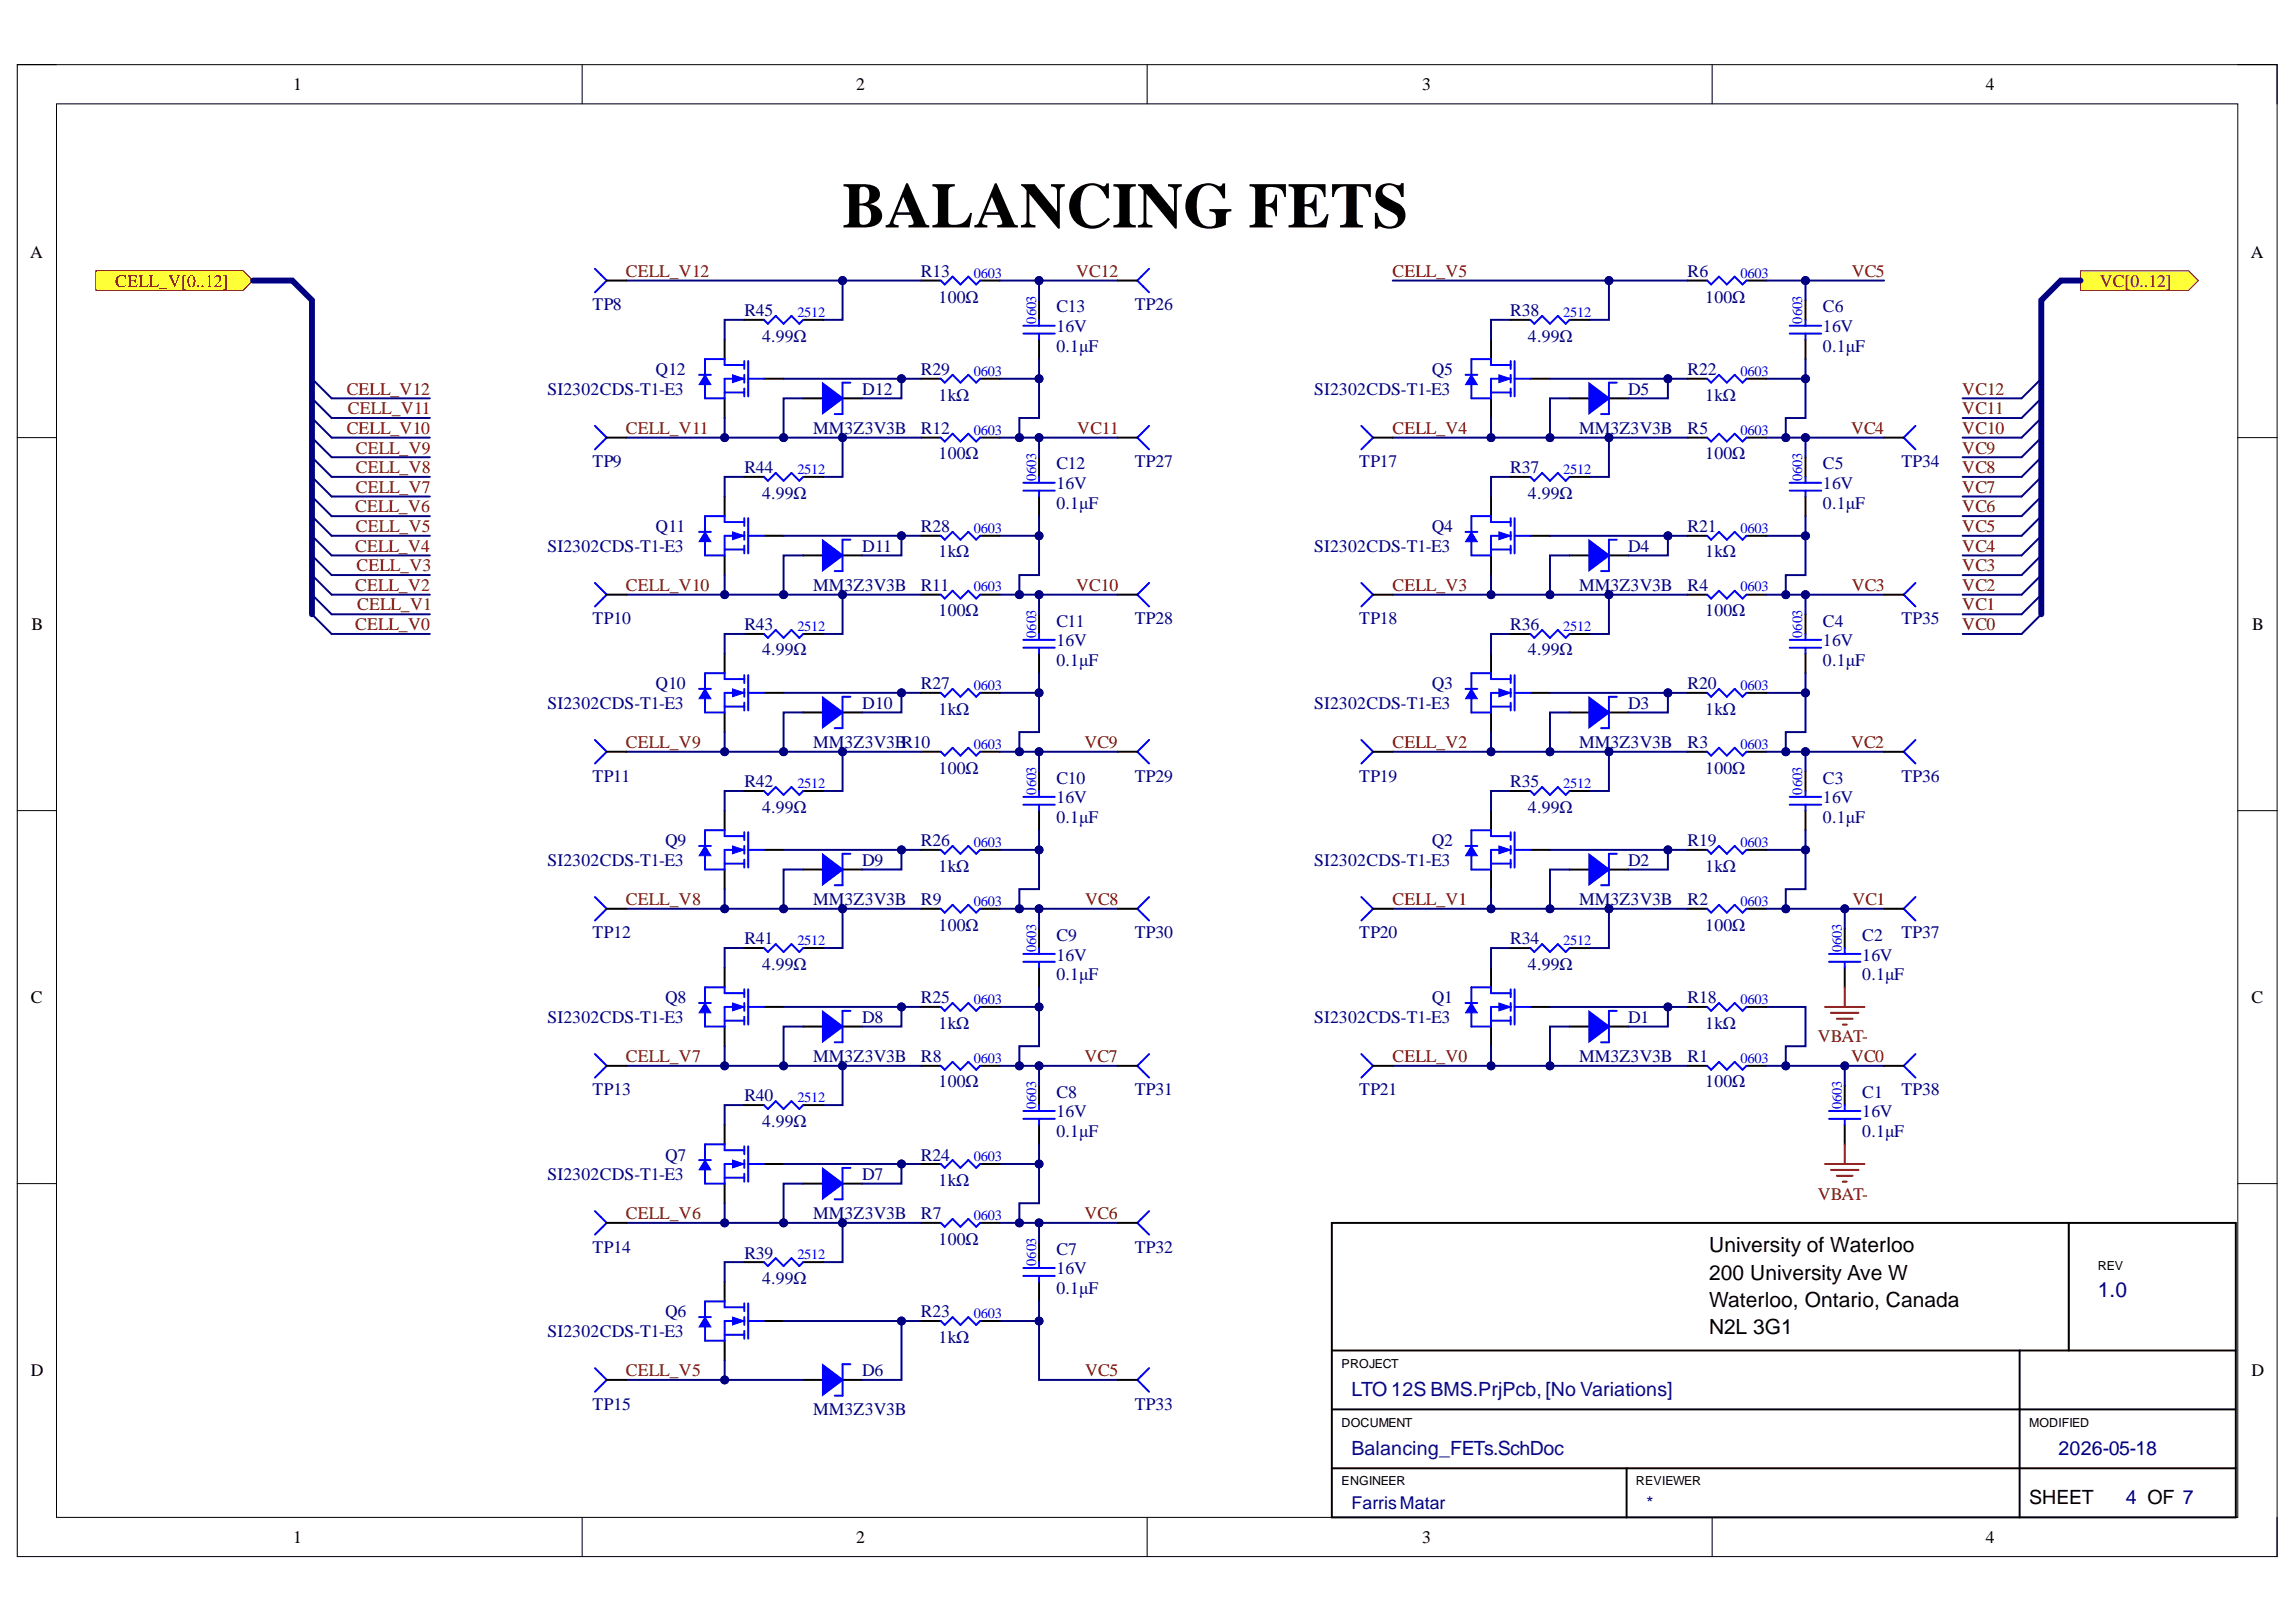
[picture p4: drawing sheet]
<svg xmlns="http://www.w3.org/2000/svg" width="297mm" height="210mm" viewBox="0 0 297 210" stroke-linecap="round" stroke-linejoin="round" font-family="sans-serif">
<defs><g id="words">
<text font-size="8.3" x="109" y="29.4">BALANCING FETS</text>
<g font-size="2.7">
<text x="221.1" y="162">University of Waterloo</text>
<text x="221.1" y="165.6">200 University Ave W</text>
<text x="221.1" y="169.1">Waterloo, Ontario, Canada</text>
<text x="221.1" y="172.7">N2L 3G1</text>
</g>
<text font-size="2.7" fill="#000080" x="271.4" y="167.9">1.0</text>
<g font-size="2.5" fill="#11037f">
<text x="174.8" y="180.6">LTO 12S BMS.PrjPcb, [No Variations]</text>
<text x="174.8" y="188.2">Balancing_FETs.SchDoc</text>
</g>
<g font-size="2.5" fill="#000080">
<text x="266.3" y="188.3">2026-05-18</text>
<text x="275" y="194.6">4 OF 7</text>
</g>
<text font-size="2.5" x="262.5" y="194.6">SHEET</text>
<g font-size="2.3">
<text x="37.9" y="11.7">1</text>
<text x="110.8" y="11.7">2</text>
<text x="184" y="11.7">3</text>
<text x="256.9" y="11.7">4</text>
<text x="3.9" y="33.3">A</text>
<text x="291.2" y="33.3">A</text>
<text x="4.1" y="81.5">B</text>
<text x="291.4" y="81.5">B</text>
<text x="4" y="129.8">C</text>
<text x="291.3" y="129.8">C</text>
<text x="4" y="178.1">D</text>
<text x="291.3" y="178.1">D</text>
<text x="37.9" y="199.7">1</text>
<text x="110.8" y="199.7">2</text>
<text x="184" y="199.7">3</text>
<text x="256.9" y="199.7">4</text>
</g>
<g font-size="2.3" fill="#800000">
<text x="81" y="35.9">CELL_V12</text>
<text x="139.2" y="35.9">VC12</text>
<text x="180.2" y="35.9">CELL_V5</text>
<text x="239.6" y="35.9">VC5</text>
<text x="14.9" y="37.1">CELL_V[0..12]</text>
<text x="271.6" y="37.1">VC[0..12]</text>
<text x="44.9" y="51.1">CELL_V12</text>
<text x="45" y="53.6">CELL_V11</text>
<text x="253.9" y="53.6">VC11</text>
<text x="253.9" y="51.1">VC12</text>
<text x="44.9" y="56.2">CELL_V10</text>
<text x="46" y="58.7">CELL_V9</text>
<text x="81" y="56.2">CELL_V11</text>
<text x="139.4" y="56.2">VC11</text>
<text x="180.2" y="56.2">CELL_V4</text>
<text x="239.5" y="56.2">VC4</text>
<text x="253.9" y="58.7">VC9</text>
<text x="253.9" y="56.2">VC10</text>
<text x="46" y="63.8">CELL_V7</text>
<text x="46" y="61.2">CELL_V8</text>
<text x="253.9" y="63.8">VC7</text>
<text x="253.9" y="61.2">VC8</text>
<text x="46" y="71.4">CELL_V4</text>
<text x="46" y="66.3">CELL_V6</text>
<text x="46" y="68.8">CELL_V5</text>
<text x="253.9" y="71.4">VC4</text>
<text x="253.9" y="68.8">VC5</text>
<text x="253.9" y="66.3">VC6</text>
<text x="46" y="76.5">CELL_V2</text>
<text x="46.1" y="73.9">CELL_V3</text>
<text x="81" y="76.5">CELL_V10</text>
<text x="139.2" y="76.5">VC10</text>
<text x="180.2" y="76.5">CELL_V3</text>
<text x="239.6" y="76.5">VC3</text>
<text x="253.9" y="76.5">VC2</text>
<text x="253.9" y="73.9">VC3</text>
<text x="46" y="81.5">CELL_V0</text>
<text x="46.2" y="79">CELL_V1</text>
<text x="253.9" y="81.5">VC0</text>
<text x="253.9" y="79">VC1</text>
<text x="81" y="96.8">CELL_V9</text>
<text x="140.3" y="96.8">VC9</text>
<text x="180.2" y="96.8">CELL_V2</text>
<text x="239.5" y="96.8">VC2</text>
<text x="81" y="117.1">CELL_V8</text>
<text x="140.4" y="117.1">VC8</text>
<text x="180.2" y="117.1">CELL_V1</text>
<text x="239.7" y="117.1">VC1</text>
<text x="81" y="137.4">CELL_V7</text>
<text x="140.3" y="137.4">VC7</text>
<text x="180.2" y="137.4">CELL_V0</text>
<text x="235.2" y="134.9">VBAT-</text>
<text x="239.5" y="137.4">VC0</text>
<text x="235.2" y="155.3">VBAT-</text>
<text x="81" y="157.8">CELL_V6</text>
<text x="140.3" y="157.8">VC6</text>
<text x="81" y="178.1">CELL_V5</text>
<text x="140.4" y="178.1">VC5</text>
</g>
<g font-size="2.3" fill="#000080">
<text x="119.1" y="35.9">R13</text>
<text x="218.3" y="35.9">R6</text>
<text x="76.7" y="40.2">TP8</text>
<text x="96.3" y="40.9">R45</text>
<text x="121.4" y="39.2">100Ω</text>
<text x="136.7" y="40.4">C13</text>
<text x="146.8" y="40.2">TP26</text>
<text x="195.4" y="40.9">R38</text>
<text x="220.6" y="39.2">100Ω</text>
<text x="235.8" y="40.4">C6</text>
<text x="98.6" y="44.2">4.99Ω</text>
<text x="136.7" y="43">16V</text>
<text x="136.7" y="45.5">0.1μF</text>
<text x="197.7" y="44.2">4.99Ω</text>
<text x="235.8" y="43">16V</text>
<text x="235.8" y="45.5">0.1μF</text>
<text x="70.8" y="51.1">SI2302CDS-T1-E3</text>
<text x="84.8" y="48.5">Q12</text>
<text x="111.5" y="51.1">D12</text>
<text x="119.1" y="48.5">R29</text>
<text x="121.4" y="51.8">1kΩ</text>
<text x="170" y="51.1">SI2302CDS-T1-E3</text>
<text x="185.2" y="48.5">Q5</text>
<text x="210.6" y="51.1">D5</text>
<text x="218.3" y="48.5">R22</text>
<text x="220.6" y="51.8">1kΩ</text>
<text x="105.2" y="56.2">MM3Z3V3B</text>
<text x="119.1" y="56.2">R12</text>
<text x="121.4" y="59.5">100Ω</text>
<text x="204.3" y="56.2">MM3Z3V3B</text>
<text x="218.3" y="56.2">R5</text>
<text x="220.6" y="59.5">100Ω</text>
<text x="76.7" y="60.5">TP9</text>
<text x="96.3" y="61.2">R44</text>
<text x="98.6" y="64.5">4.99Ω</text>
<text x="136.7" y="63.3">16V</text>
<text x="136.7" y="65.9">0.1μF</text>
<text x="136.7" y="60.7">C12</text>
<text x="146.8" y="60.5">TP27</text>
<text x="175.8" y="60.5">TP17</text>
<text x="195.4" y="61.2">R37</text>
<text x="197.7" y="64.5">4.99Ω</text>
<text x="235.8" y="63.3">16V</text>
<text x="235.8" y="65.9">0.1μF</text>
<text x="235.8" y="60.7">C5</text>
<text x="246" y="60.5">TP34</text>
<text x="70.8" y="71.4">SI2302CDS-T1-E3</text>
<text x="84.8" y="68.8">Q11</text>
<text x="111.5" y="71.4">D11</text>
<text x="119.1" y="68.8">R28</text>
<text x="170" y="71.4">SI2302CDS-T1-E3</text>
<text x="185.2" y="68.8">Q4</text>
<text x="210.6" y="71.4">D4</text>
<text x="218.3" y="68.8">R21</text>
<text x="105.2" y="76.5">MM3Z3V3B</text>
<text x="119.1" y="76.5">R11</text>
<text x="121.4" y="72.1">1kΩ</text>
<text x="204.3" y="76.5">MM3Z3V3B</text>
<text x="218.3" y="76.5">R4</text>
<text x="220.6" y="72.1">1kΩ</text>
<text x="76.7" y="80.8">TP10</text>
<text x="96.3" y="81.5">R43</text>
<text x="121.4" y="79.8">100Ω</text>
<text x="136.7" y="83.6">16V</text>
<text x="136.7" y="81.1">C11</text>
<text x="146.8" y="80.8">TP28</text>
<text x="175.8" y="80.8">TP18</text>
<text x="195.4" y="81.5">R36</text>
<text x="220.6" y="79.8">100Ω</text>
<text x="235.8" y="83.6">16V</text>
<text x="235.8" y="81.1">C4</text>
<text x="246" y="80.8">TP35</text>
<text x="84.8" y="89.2">Q10</text>
<text x="98.6" y="84.8">4.99Ω</text>
<text x="119.1" y="89.2">R27</text>
<text x="136.7" y="86.2">0.1μF</text>
<text x="185.2" y="89.2">Q3</text>
<text x="197.7" y="84.8">4.99Ω</text>
<text x="218.3" y="89.2">R20</text>
<text x="235.8" y="86.2">0.1μF</text>
<text x="70.8" y="91.8">SI2302CDS-T1-E3</text>
<text x="111.5" y="91.8">D10</text>
<text x="121.4" y="92.5">1kΩ</text>
<text x="170" y="91.8">SI2302CDS-T1-E3</text>
<text x="210.6" y="91.8">D3</text>
<text x="220.6" y="92.5">1kΩ</text>
<text x="76.7" y="101.1">TP11</text>
<text x="96.3" y="101.9">R42</text>
<text x="105.2" y="96.8">MM3Z3V3BR10</text>
<text x="121.4" y="100.1">100Ω</text>
<text x="136.7" y="101.4">C10</text>
<text x="146.8" y="101.1">TP29</text>
<text x="175.8" y="101.1">TP19</text>
<text x="195.4" y="101.9">R35</text>
<text x="204.3" y="96.8">MM3Z3V3B</text>
<text x="218.3" y="96.8">R3</text>
<text x="220.6" y="100.1">100Ω</text>
<text x="235.8" y="101.4">C3</text>
<text x="246" y="101.1">TP36</text>
<text x="98.6" y="105.2">4.99Ω</text>
<text x="136.7" y="103.9">16V</text>
<text x="136.7" y="106.5">0.1μF</text>
<text x="197.7" y="105.2">4.99Ω</text>
<text x="235.8" y="103.9">16V</text>
<text x="235.8" y="106.5">0.1μF</text>
<text x="70.8" y="112.1">SI2302CDS-T1-E3</text>
<text x="86.1" y="109.5">Q9</text>
<text x="111.5" y="112.1">D9</text>
<text x="119.1" y="109.5">R26</text>
<text x="121.4" y="112.8">1kΩ</text>
<text x="170" y="112.1">SI2302CDS-T1-E3</text>
<text x="185.2" y="109.5">Q2</text>
<text x="210.6" y="112.1">D2</text>
<text x="218.3" y="109.5">R19</text>
<text x="220.6" y="112.8">1kΩ</text>
<text x="105.2" y="117.1">MM3Z3V3B</text>
<text x="119.1" y="117.1">R9</text>
<text x="204.3" y="117.1">MM3Z3V3B</text>
<text x="218.3" y="117.1">R2</text>
<text x="76.7" y="121.4">TP12</text>
<text x="96.3" y="122.2">R41</text>
<text x="98.6" y="125.5">4.99Ω</text>
<text x="121.4" y="120.4">100Ω</text>
<text x="136.7" y="124.3">16V</text>
<text x="136.7" y="121.8">C9</text>
<text x="146.8" y="121.4">TP30</text>
<text x="175.8" y="121.4">TP20</text>
<text x="195.4" y="122.2">R34</text>
<text x="197.7" y="125.5">4.99Ω</text>
<text x="220.6" y="120.4">100Ω</text>
<text x="240.9" y="124.3">16V</text>
<text x="240.9" y="121.8">C2</text>
<text x="246" y="121.4">TP37</text>
<text x="86.1" y="129.8">Q8</text>
<text x="119.1" y="129.8">R25</text>
<text x="136.7" y="126.9">0.1μF</text>
<text x="185.2" y="129.8">Q1</text>
<text x="218.3" y="129.8">R18</text>
<text x="240.9" y="126.9">0.1μF</text>
<text x="70.8" y="132.3">SI2302CDS-T1-E3</text>
<text x="105.2" y="137.4">MM3Z3V3B</text>
<text x="111.5" y="132.3">D8</text>
<text x="119.1" y="137.4">R8</text>
<text x="121.4" y="133.1">1kΩ</text>
<text x="170" y="132.3">SI2302CDS-T1-E3</text>
<text x="204.3" y="137.4">MM3Z3V3B</text>
<text x="210.6" y="132.3">D1</text>
<text x="218.3" y="137.4">R1</text>
<text x="220.6" y="133.1">1kΩ</text>
<text x="76.7" y="141.7">TP13</text>
<text x="96.3" y="142.5">R40</text>
<text x="121.4" y="140.7">100Ω</text>
<text x="136.7" y="142.1">C8</text>
<text x="146.8" y="141.7">TP31</text>
<text x="175.8" y="141.7">TP21</text>
<text x="220.6" y="140.7">100Ω</text>
<text x="240.9" y="142.1">C1</text>
<text x="246" y="141.7">TP38</text>
<text x="98.6" y="145.8">4.99Ω</text>
<text x="136.7" y="144.6">16V</text>
<text x="136.7" y="147.1">0.1μF</text>
<text x="240.9" y="144.6">16V</text>
<text x="240.9" y="147.1">0.1μF</text>
<text x="70.8" y="152.7">SI2302CDS-T1-E3</text>
<text x="86.1" y="150.2">Q7</text>
<text x="111.5" y="152.7">D7</text>
<text x="119.1" y="150.2">R24</text>
<text x="121.4" y="153.5">1kΩ</text>
<text x="105.2" y="157.8">MM3Z3V3B</text>
<text x="119.1" y="157.8">R7</text>
<text x="121.4" y="161.1">100Ω</text>
<text x="76.7" y="162.1">TP14</text>
<text x="96.3" y="162.9">R39</text>
<text x="98.6" y="166.2">4.99Ω</text>
<text x="136.7" y="164.9">16V</text>
<text x="136.7" y="167.4">0.1μF</text>
<text x="136.7" y="162.4">C7</text>
<text x="146.8" y="162.1">TP32</text>
<text x="70.8" y="173">SI2302CDS-T1-E3</text>
<text x="86.1" y="170.5">Q6</text>
<text x="119.1" y="170.5">R23</text>
<text x="121.4" y="173.8">1kΩ</text>
<text x="111.5" y="178.1">D6</text>
<text x="76.7" y="182.4">TP15</text>
<text x="105.2" y="183.2">MM3Z3V3B</text>
<text x="146.8" y="182.4">TP33</text>
<text x="174.8" y="195.3">FarrisMatar</text>
<text x="213" y="195.3">*</text>
</g>
<g font-size="1.9" fill="#00f">
<text x="126" y="35.9">0603</text>
<text x="225.2" y="35.9">0603</text>
<text x="103.2" y="41">2512</text>
<text x="134" y="41.9" transform="rotate(-90 134 41.9)">0603</text>
<text x="202.2" y="41">2512</text>
<text x="233.1" y="41.9" transform="rotate(-90 233.1 41.9)">0603</text>
<text x="126" y="48.6">0603</text>
<text x="225.2" y="48.6">0603</text>
<text x="126" y="56.2">0603</text>
<text x="225.2" y="56.2">0603</text>
<text x="103.2" y="61.3">2512</text>
<text x="134" y="62.2" transform="rotate(-90 134 62.2)">0603</text>
<text x="202.2" y="61.3">2512</text>
<text x="233.1" y="62.2" transform="rotate(-90 233.1 62.2)">0603</text>
<text x="126" y="68.9">0603</text>
<text x="225.2" y="68.9">0603</text>
<text x="126" y="76.5">0603</text>
<text x="225.2" y="76.5">0603</text>
<text x="103.2" y="81.7">2512</text>
<text x="134" y="82.5" transform="rotate(-90 134 82.5)">0603</text>
<text x="202.2" y="81.7">2512</text>
<text x="233.1" y="82.5" transform="rotate(-90 233.1 82.5)">0603</text>
<text x="126" y="89.3">0603</text>
<text x="225.2" y="89.3">0603</text>
<text x="103.2" y="102">2512</text>
<text x="126" y="96.9">0603</text>
<text x="202.2" y="102">2512</text>
<text x="225.2" y="96.9">0603</text>
<text x="134" y="102.8" transform="rotate(-90 134 102.8)">0603</text>
<text x="233.1" y="102.8" transform="rotate(-90 233.1 102.8)">0603</text>
<text x="126" y="109.6">0603</text>
<text x="225.2" y="109.6">0603</text>
<text x="126" y="117.2">0603</text>
<text x="225.2" y="117.2">0603</text>
<text x="103.2" y="122.3">2512</text>
<text x="134" y="123.2" transform="rotate(-90 134 123.2)">0603</text>
<text x="202.2" y="122.3">2512</text>
<text x="238.3" y="123.2" transform="rotate(-90 238.3 123.2)">0603</text>
<text x="126" y="129.9">0603</text>
<text x="225.2" y="129.9">0603</text>
<text x="126" y="137.5">0603</text>
<text x="225.2" y="137.5">0603</text>
<text x="103.2" y="142.7">2512</text>
<text x="134" y="143.5" transform="rotate(-90 134 143.5)">0603</text>
<text x="238.3" y="143.5" transform="rotate(-90 238.3 143.5)">0603</text>
<text x="126" y="150.3">0603</text>
<text x="126" y="157.9">0603</text>
<text x="103.2" y="163">2512</text>
<text x="134" y="163.8" transform="rotate(-90 134 163.8)">0603</text>
<text x="126" y="170.6">0603</text>
</g>
<g font-size="1.6">
<text x="271.4" y="164.3">REV</text>
<text x="173.6" y="177">PROJECT</text>
<text x="173.6" y="184.6">DOCUMENT</text>
<text x="262.5" y="184.6">MODIFIED</text>
<text x="173.6" y="192.2">ENGINEER</text>
<text x="211.6" y="192.2">REVIEWER</text>
</g>
</g></defs>
<path d="M2.2 8.4h292.4v193h-292.4z" fill="none" stroke="#000" stroke-width=".13"/>
<path d="M7.3 13.4h282.2v183h-282.2z" fill-rule="evenodd" fill="#fff"/>
<g fill="none" stroke="#000" stroke-width=".13">
<path d="M2.2 8.4h5.1M7.3 13.4h282.2v183h-282.2zM75.3 8.4v5M148.4 8.4v5M221.5 8.4v5M289.5 8.4h5.1v5M2.2 56.6h5.1M289.5 56.6h5.1M2.2 104.9h5.1M289.5 104.9h5.1M2.2 153.2h5.1M289.5 153.2h5.1"/>
<path d="M75.3 196.4v5M148.4 196.4v5M221.5 196.4v5M294.6 196.4v5"/>
</g>
<path d="M93.7 43.9v2.6M93.7 51.5v2.6M98.8 49h2.6M172.3 158.3h117v38.1h-117zM267.6 158.3v16.5M172.3 174.8h117M261.3 174.8v21.6M172.3 182.4h117M172.3 190h117M210.4 190v6.4" fill="none" stroke="#000" stroke-width=".25"/>
<path d="M93.7 50.8h2.6M96.3 49h-2.6v2.5h-2.5v-1.7M96.3 47.2h-2.6v-.7h-2.5v2M96.3 46.7v1M96.3 48.5v1M96.3 50.3v1M96.8 49h2M96.8 46.7v4.6" fill="none" stroke="#00f" stroke-width=".25"/>
<path d="M91.2 48.5l.8 1.3h-1.6z" fill="#00f"/>
<path d="M91.2 48.5l.8 1.3h-1.6z" fill="none" stroke="#00f" stroke-width=".13"/>
<path d="M90.4 48.5h1.6" fill="none" stroke="#00f" stroke-width=".25"/>
<path d="M94.8 48.5l1.5 .5-1.5 .5z" fill="#00f"/>
<path d="M94.8 48.5l1.5 .5-1.5 .5z" fill="none" stroke="#00f" stroke-width=".13"/>
<g fill="none" stroke="#000080" stroke-width=".25">
<path d="M40.4 49l2.5 2.5M40.4 51.5l2.5 2.6M40.4 54.1l2.5 2.5M40.4 56.6l2.5 2.6M40.4 59.2l2.5 2.5M40.4 61.7l2.5 2.6M40.4 64.3l2.5 2.5M40.4 66.8l2.5 2.5M40.4 69.3l2.5 2.6M40.4 71.9l2.5 2.5M40.4 74.4l2.5 2.6M40.4 77l2.5 2.5"/>
<path d="M40.4 79.5l2.5 2.5"/>
</g>
<path d="M12.4 35h19.1l1.2 1.3-1.2 1.3h-19.1z" fill-rule="evenodd" fill="#ff0"/>
<path d="M12.4 35h19.1l1.2 1.3-1.2 1.3h-19.1z" fill="none" stroke="#800000" stroke-width=".13"/>
<path d="M134.4 38.8v2.6M134.4 43.9v2.6M93.7 64.3v2.5M93.7 71.9v2.5M98.8 69.3h2.6" fill="none" stroke="#000" stroke-width=".25"/>
<path d="M132.4 43.2h4.1M132.4 42.2h4.1M134.4 41.4v.8M134.4 43.2v.7M93.7 71.1h2.6M96.3 69.3h-2.6v2.6h-2.5v-1.8M96.3 67.6h-2.6v-.8h-2.5v2M96.3 67.1v1M96.3 68.8v1M96.3 70.6v1M96.8 69.3h2M96.8 67.1v4.5" fill="none" stroke="#00f" stroke-width=".25"/>
<path d="M91.2 68.8l.8 1.3h-1.6z" fill="#00f"/>
<path d="M91.2 68.8l.8 1.3h-1.6z" fill="none" stroke="#00f" stroke-width=".13"/>
<path d="M90.4 68.8h1.6" fill="none" stroke="#00f" stroke-width=".25"/>
<path d="M94.8 68.8l1.5 .5-1.5 .5z" fill="#00f"/>
<path d="M94.8 68.8l1.5 .5-1.5 .5z" fill="none" stroke="#00f" stroke-width=".13"/>
<path d="M134.4 59.2v2.5M134.4 64.3v2.5M93.7 84.6v2.5M93.7 92.2v2.5M98.8 89.7h2.6" fill="none" stroke="#000" stroke-width=".25"/>
<path d="M132.4 63.5h4.1M132.4 62.5h4.1M134.4 61.7v.8M134.4 63.5v.8M93.7 91.4h2.6M96.3 89.7h-2.6v2.5h-2.5v-1.8M96.3 87.9h-2.6v-.8h-2.5v2M96.3 87.4v1M96.3 89.1v1.1M96.3 90.9v1M96.8 89.7h2M96.8 87.4v4.5" fill="none" stroke="#00f" stroke-width=".25"/>
<path d="M91.2 89.1l.8 1.3h-1.6z" fill="#00f"/>
<path d="M91.2 89.1l.8 1.3h-1.6z" fill="none" stroke="#00f" stroke-width=".13"/>
<path d="M90.4 89.1h1.6" fill="none" stroke="#00f" stroke-width=".25"/>
<path d="M94.8 89.1l1.5 .6-1.5 .5z" fill="#00f"/>
<path d="M94.8 89.1l1.5 .6-1.5 .5z" fill="none" stroke="#00f" stroke-width=".13"/>
<path d="M134.4 79.5v2.5M134.4 84.6v2.5M93.7 104.9v2.5M93.7 112.5v2.6M98.8 110h2.6" fill="none" stroke="#000" stroke-width=".25"/>
<path d="M132.4 83.8h4.1M132.4 82.8h4.1M134.4 82v.8M134.4 83.8v.8M93.7 111.8h2.6M96.3 110h-2.6v2.5h-2.5v-1.8M96.3 108.2h-2.6v-.8h-2.5v2.1M96.3 107.7v1M96.3 109.5v1M96.3 111.3v1M96.8 110h2M96.8 107.7v4.6" fill="none" stroke="#00f" stroke-width=".25"/>
<path d="M91.2 109.5l.8 1.2h-1.6z" fill="#00f"/>
<path d="M91.2 109.5l.8 1.2h-1.6z" fill="none" stroke="#00f" stroke-width=".13"/>
<path d="M90.4 109.5h1.6" fill="none" stroke="#00f" stroke-width=".25"/>
<path d="M94.8 109.5l1.5 .5-1.5 .5z" fill="#00f"/>
<path d="M94.8 109.5l1.5 .5-1.5 .5z" fill="none" stroke="#00f" stroke-width=".13"/>
<path d="M134.4 99.8v2.6M134.4 104.9v2.5M93.7 125.2v2.6M93.7 132.8v2.6M98.8 130.3h2.6" fill="none" stroke="#000" stroke-width=".25"/>
<path d="M132.4 104.1h4.1M132.4 103.1h4.1M134.4 102.4v.7M134.4 104.1v.8M93.7 132.1h2.6M96.3 130.3h-2.6v2.5h-2.5v-1.7M96.3 128.5h-2.6v-.7h-2.5v2M96.3 128v1M96.3 129.8v1M96.3 131.6v1M96.8 130.3h2M96.8 128v4.6" fill="none" stroke="#00f" stroke-width=".25"/>
<path d="M91.2 129.8l.8 1.3h-1.6z" fill="#00f"/>
<path d="M91.2 129.8l.8 1.3h-1.6z" fill="none" stroke="#00f" stroke-width=".13"/>
<path d="M90.4 129.8h1.6" fill="none" stroke="#00f" stroke-width=".25"/>
<path d="M94.8 129.8l1.5 .5-1.5 .5z" fill="#00f"/>
<path d="M94.8 129.8l1.5 .5-1.5 .5z" fill="none" stroke="#00f" stroke-width=".13"/>
<path d="M134.4 120.1v2.6M134.4 125.2v2.6M93.7 145.6v2.5M93.7 153.2v2.5M98.8 150.6h2.6" fill="none" stroke="#000" stroke-width=".25"/>
<path d="M132.4 124.5h4.1M132.4 123.4h4.1M134.4 122.7v.7M134.4 124.5v.7M93.7 152.4h2.6M96.3 150.6h-2.6v2.6h-2.5v-1.8M96.3 148.8h-2.6v-.7h-2.5v2M96.3 148.3v1.1M96.3 150.1v1M96.3 151.9v1M96.8 150.6h2M96.8 148.3v4.6" fill="none" stroke="#00f" stroke-width=".25"/>
<path d="M91.2 150.1l.8 1.3h-1.6z" fill="#00f"/>
<path d="M91.2 150.1l.8 1.3h-1.6z" fill="none" stroke="#00f" stroke-width=".13"/>
<path d="M90.4 150.1h1.6" fill="none" stroke="#00f" stroke-width=".25"/>
<path d="M94.8 150.1l1.5 .5-1.5 .5z" fill="#00f"/>
<path d="M94.8 150.1l1.5 .5-1.5 .5z" fill="none" stroke="#00f" stroke-width=".13"/>
<path d="M134.4 140.5v2.5M134.4 145.6v2.5M93.7 165.9v2.5M93.8 173.5v2.5M98.8 171h2.6" fill="none" stroke="#000" stroke-width=".25"/>
<path d="M132.4 144.8h4.1M132.4 143.8h4.1M134.4 143v.8M134.4 144.8v.8M93.7 172.7h2.6M96.3 171h-2.6l.1 2.5h-2.6v-1.8M96.3 169.2h-2.6v-.8h-2.5v2M96.3 168.7v1M96.3 170.4v1.1M96.3 172.2v1M96.8 171h2M96.8 168.7v4.5" fill="none" stroke="#00f" stroke-width=".25"/>
<path d="M91.2 170.4l.8 1.3h-1.6z" fill="#00f"/>
<path d="M91.2 170.4l.8 1.3h-1.6z" fill="none" stroke="#00f" stroke-width=".13"/>
<path d="M90.4 170.4h1.6" fill="none" stroke="#00f" stroke-width=".25"/>
<path d="M94.8 170.4l1.5 .6-1.5 .5z" fill="#00f"/>
<path d="M94.8 170.4l1.5 .6-1.5 .5z" fill="none" stroke="#00f" stroke-width=".13"/>
<path d="M192.9 43.9v2.6M192.9 51.5v2.6M198 49h2.5M134.4 160.8v2.5M134.4 165.9v2.5" fill="none" stroke="#000" stroke-width=".25"/>
<path d="M192.9 50.8h2.5M195.4 49h-2.5v2.5h-2.5v-1.7M195.4 47.2h-2.5v-.7h-2.5v2M195.4 46.7v1M195.4 48.5v1M195.4 50.3v1M195.9 49h2.1M195.9 46.7v4.6M132.4 165.1h4.1M132.4 164.1h4.1M134.4 163.3v.8M134.4 165.1v.8" fill="none" stroke="#00f" stroke-width=".25"/>
<path d="M190.4 48.5l.7 1.3h-1.5z" fill="#00f"/>
<path d="M190.4 48.5l.7 1.3h-1.5z" fill="none" stroke="#00f" stroke-width=".13"/>
<path d="M189.6 48.5h1.5" fill="none" stroke="#00f" stroke-width=".25"/>
<path d="M193.9 48.5l1.5 .5-1.5 .5z" fill="#00f"/>
<path d="M193.9 48.5l1.5 .5-1.5 .5z" fill="none" stroke="#00f" stroke-width=".13"/>
<path d="M233.6 38.9v2.5M233.6 43.9v2.6M192.9 64.3v2.5M192.9 71.9v2.5M198 69.3h2.5" fill="none" stroke="#000" stroke-width=".25"/>
<path d="M231.5 43.2h4.1M231.5 42.2h4.1M233.6 41.4v.8M233.6 43.2v.7M192.9 71.1h2.5M195.4 69.3h-2.5v2.6h-2.5v-1.8M195.4 67.6h-2.5v-.8h-2.5v2M195.4 67.1v1M195.4 68.8v1M195.4 70.6v1M195.9 69.3h2.1M195.9 67.1v4.5" fill="none" stroke="#00f" stroke-width=".25"/>
<path d="M190.4 68.8l.7 1.3h-1.5z" fill="#00f"/>
<path d="M190.4 68.8l.7 1.3h-1.5z" fill="none" stroke="#00f" stroke-width=".13"/>
<path d="M189.6 68.8h1.5" fill="none" stroke="#00f" stroke-width=".25"/>
<path d="M193.9 68.8l1.5 .5-1.5 .5z" fill="#00f"/>
<path d="M193.9 68.8l1.5 .5-1.5 .5z" fill="none" stroke="#00f" stroke-width=".13"/>
<path d="M233.6 59.2v2.5M233.6 64.3v2.5M192.9 84.6v2.5M192.9 92.2v2.5M198 89.7h2.5" fill="none" stroke="#000" stroke-width=".25"/>
<path d="M231.5 63.5h4.1M231.5 62.5h4.1M233.6 61.7v.8M233.6 63.5v.8M192.9 91.4h2.5M195.4 89.7h-2.5v2.5h-2.5v-1.8M195.4 87.9h-2.5v-.8h-2.5v2M195.4 87.4v1M195.4 89.1v1.1M195.4 90.9v1M195.9 89.7h2.1M195.9 87.4v4.5" fill="none" stroke="#00f" stroke-width=".25"/>
<path d="M190.4 89.1l.7 1.3h-1.5z" fill="#00f"/>
<path d="M190.4 89.1l.7 1.3h-1.5z" fill="none" stroke="#00f" stroke-width=".13"/>
<path d="M189.6 89.1h1.5" fill="none" stroke="#00f" stroke-width=".25"/>
<path d="M193.9 89.1l1.5 .6-1.5 .5z" fill="#00f"/>
<path d="M193.9 89.1l1.5 .6-1.5 .5z" fill="none" stroke="#00f" stroke-width=".13"/>
<path d="M233.6 79.5v2.5M233.6 84.6v2.5M192.9 104.9v2.5M192.9 112.5v2.6M198 110h2.5" fill="none" stroke="#000" stroke-width=".25"/>
<path d="M231.5 83.8h4.1M231.5 82.8h4.1M233.6 82v.8M233.6 83.8v.8M192.9 111.8h2.5M195.4 110h-2.5v2.5h-2.5v-1.8M195.4 108.2h-2.5v-.8h-2.5v2.1M195.4 107.7v1M195.4 109.5v1M195.4 111.3v1M195.9 110h2.1M195.9 107.7v4.6" fill="none" stroke="#00f" stroke-width=".25"/>
<path d="M190.4 109.5l.7 1.2h-1.5z" fill="#00f"/>
<path d="M190.4 109.5l.7 1.2h-1.5z" fill="none" stroke="#00f" stroke-width=".13"/>
<path d="M189.6 109.5h1.5" fill="none" stroke="#00f" stroke-width=".25"/>
<path d="M193.9 109.5l1.5 .5-1.5 .5z" fill="#00f"/>
<path d="M193.9 109.5l1.5 .5-1.5 .5z" fill="none" stroke="#00f" stroke-width=".13"/>
<path d="M233.6 99.8v2.6M233.6 104.9v2.5M192.9 125.2v2.6M192.9 132.8v2.6M198 130.3h2.5" fill="none" stroke="#000" stroke-width=".25"/>
<path d="M231.5 104.1h4.1M231.5 103.1h4.1M233.6 102.4v.7M233.6 104.1v.8M192.9 132.1h2.5M195.4 130.3h-2.5v2.5h-2.5v-1.7M195.4 128.5h-2.5v-.7h-2.5v2M195.4 128v1M195.4 129.8v1M195.4 131.6v1M195.9 130.3h2.1M195.9 128v4.6" fill="none" stroke="#00f" stroke-width=".25"/>
<path d="M190.4 129.8l.7 1.3h-1.5z" fill="#00f"/>
<path d="M190.4 129.8l.7 1.3h-1.5z" fill="none" stroke="#00f" stroke-width=".13"/>
<path d="M189.6 129.8h1.5" fill="none" stroke="#00f" stroke-width=".25"/>
<path d="M193.9 129.8l1.5 .5-1.5 .5z" fill="#00f"/>
<path d="M193.9 129.8l1.5 .5-1.5 .5z" fill="none" stroke="#00f" stroke-width=".13"/>
<path d="M103.9 51.5h2.6M109 51.5h2.5M238.7 120.2v2.5M238.7 125.2v2.6M238.7 140.5v2.5M238.7 145.6v2.5" fill="none" stroke="#000" stroke-width=".25"/>
<path d="M236.6 124.5h4.1M236.6 123.4h4.1M238.7 122.7v.7M238.7 124.5v.7M236.6 144.8h4.1M236.6 143.8h4.1M238.7 143v.8M238.7 144.8v.8" fill="none" stroke="#00f" stroke-width=".25"/>
<path d="M236.1 130.3h5.1M236.9 131.1h3.5M237.6 131.8h2.1M238.4 132.6h.5M238.7 127.8v2.5M236.1 150.6h5.1M236.9 151.4h3.5M237.6 152.2h2.1M238.4 152.9h.5M238.7 148.1v2.5" fill="none" stroke="#800000" stroke-width=".25"/>
<path d="M106.5 49.6l2.5 1.9-2.5 2z" fill="#00f"/>
<path d="M106.5 49.6l2.5 1.9-2.5 2zM110 49.5h-1v4.1h-1" fill="none" stroke="#00f" stroke-width=".25"/>
<path d="M103.9 71.9h2.6M109 71.9h2.5" fill="none" stroke="#000" stroke-width=".25"/>
<path d="M106.5 70l2.5 1.9-2.5 1.9z" fill="#00f"/>
<path d="M106.5 70l2.5 1.9-2.5 1.9zM110 69.8h-1v4.1h-1" fill="none" stroke="#00f" stroke-width=".25"/>
<path d="M103.9 92.2h2.6M109 92.2h2.5" fill="none" stroke="#000" stroke-width=".25"/>
<path d="M106.5 90.3l2.5 1.9-2.5 1.9z" fill="#00f"/>
<path d="M106.5 90.3l2.5 1.9-2.5 1.9zM110 90.2h-1v4h-1" fill="none" stroke="#00f" stroke-width=".25"/>
<path d="M103.9 112.5h2.6M109 112.5h2.5" fill="none" stroke="#000" stroke-width=".25"/>
<path d="M106.5 110.6l2.5 1.9-2.5 1.9z" fill="#00f"/>
<path d="M106.5 110.6l2.5 1.9-2.5 1.9zM110 110.5h-1v4.1h-1" fill="none" stroke="#00f" stroke-width=".25"/>
<path d="M103.9 132.8h2.6M109 132.8h2.5" fill="none" stroke="#000" stroke-width=".25"/>
<path d="M106.5 130.9l2.5 1.9-2.5 2z" fill="#00f"/>
<path d="M106.5 130.9l2.5 1.9-2.5 2zM110 130.8h-1v4.1h-1" fill="none" stroke="#00f" stroke-width=".25"/>
<path d="M103.9 153.2h2.6M109 153.2h2.5" fill="none" stroke="#000" stroke-width=".25"/>
<path d="M106.5 151.3l2.5 1.9-2.5 1.9z" fill="#00f"/>
<path d="M106.5 151.3l2.5 1.9-2.5 1.9zM110 151.1h-1v4.1h-1" fill="none" stroke="#00f" stroke-width=".25"/>
<path d="M103.9 178.6h2.6M109 178.6h2.5" fill="none" stroke="#000" stroke-width=".25"/>
<path d="M106.5 176.7l2.5 1.9-2.5 1.9z" fill="#00f"/>
<path d="M106.5 176.7l2.5 1.9-2.5 1.9zM110 176.5h-1v4.1h-1" fill="none" stroke="#00f" stroke-width=".25"/>
<path d="M203.1 132.8h2.5M208.2 132.8h2.5" fill="none" stroke="#000" stroke-width=".25"/>
<path d="M205.6 130.9l2.6 1.9-2.6 2z" fill="#00f"/>
<path d="M205.6 130.9l2.6 1.9-2.6 2zM209.2 130.8h-1v4.1h-1.1" fill="none" stroke="#00f" stroke-width=".25"/>
<path d="M203.1 112.5h2.5M208.2 112.5h2.5" fill="none" stroke="#000" stroke-width=".25"/>
<path d="M205.6 110.6l2.6 1.9-2.6 1.9z" fill="#00f"/>
<path d="M205.6 110.6l2.6 1.9-2.6 1.9zM209.2 110.5h-1v4.1h-1.1" fill="none" stroke="#00f" stroke-width=".25"/>
<path d="M203.1 92.2h2.5M208.2 92.2h2.5" fill="none" stroke="#000" stroke-width=".25"/>
<path d="M205.6 90.3l2.6 1.9-2.6 1.9z" fill="#00f"/>
<path d="M205.6 90.3l2.6 1.9-2.6 1.9zM209.2 90.2h-1v4h-1.1" fill="none" stroke="#00f" stroke-width=".25"/>
<path d="M203.1 71.9h2.5M208.2 71.9h2.5" fill="none" stroke="#000" stroke-width=".25"/>
<path d="M205.6 70l2.6 1.9-2.6 1.9z" fill="#00f"/>
<path d="M205.6 70l2.6 1.9-2.6 1.9zM209.2 69.8h-1v4.1h-1.1" fill="none" stroke="#00f" stroke-width=".25"/>
<path d="M203.1 51.5h2.5M208.2 51.5h2.5" fill="none" stroke="#000" stroke-width=".25"/>
<path d="M205.6 49.6l2.6 1.9-2.6 2z" fill="#00f"/>
<path d="M205.6 49.6l2.6 1.9-2.6 2zM209.2 49.5h-1v4.1h-1.1" fill="none" stroke="#00f" stroke-width=".25"/>
<g fill="none" stroke="#000080" stroke-width=".25">
<path d="M264.1 49l-2.6 2.5M264.1 51.5l-2.6 2.6M264.1 54.1l-2.6 2.5M264.1 56.6l-2.6 2.6M264.1 59.2l-2.6 2.5M264.1 61.7l-2.6 2.6M264.1 64.3l-2.6 2.5M264.1 66.8l-2.6 2.5M264.1 69.3l-2.6 2.6M264.1 71.9l-2.6 2.5M264.1 74.4l-2.6 2.6M264.1 77l-2.6 2.5"/>
<path d="M264.1 79.5l-2.6 2.5"/>
</g>
<path d="M269.2 35h13.9l1.3 1.3-1.3 1.3h-13.9z" fill-rule="evenodd" fill="#ffff80"/>
<path d="M269.2 35h13.9l1.3 1.3-1.3 1.3h-13.9z" fill="none" stroke="#800000" stroke-width=".13"/>
<g fill="none" stroke="#000" stroke-width=".25">
<path d="M119.2 36.3h2.5M126.8 36.3h2.5M218.3 36.3h2.6M225.9 36.3h2.6M119.2 56.6h2.5M126.8 56.6h2.5M218.3 56.6h2.6M225.9 56.6h2.6M119.2 77h2.5M126.8 77h2.5M218.3 77h2.6M225.9 77h2.6"/>
<path d="M119.2 97.3h2.5M126.8 97.3h2.5M218.3 97.3h2.6M225.9 97.3h2.6M119.2 117.6h2.5M126.8 117.6h2.5M218.3 117.6h2.6M225.9 117.6h2.6M119.2 137.9h2.5M126.8 137.9h2.5M218.3 137.9h2.6M225.9 137.9h2.6"/>
<path d="M119.2 158.3h2.5M126.8 158.3h2.5"/>
</g>
<g fill="none" stroke="#00f" stroke-width=".25">
<path d="M121.7 36.3l.5 .5 1-1 1.1 1 1-1 1 1 .5-.5M220.9 36.3l.5 .5 1-1 1 1 1-1 1 1 .5-.5M121.7 56.6l.5 .5 1-1 1.1 1 1-1 1 1 .5-.5M220.9 56.6l.5 .5 1-1 1 1 1-1 1 1 .5-.5M121.7 77l.5 .5 1-1.1 1.1 1.1 1-1.1 1 1.1 .5-.5M220.9 77l.5 .5 1-1 1 1 1-1 1 1 .5-.5M121.7 97.3l.5 .5 1-1 1.1 1 1-1 1 1 .5-.5M220.9 97.3l.5 .5 1-1 1 1 1-1 1 1 .5-.5M121.7 117.6l.5 .5 1-1 1.1 1 1-1 1 1 .5-.5M220.9 117.6l.5 .5 1-1 1 1 1-1 1 1 .5-.5M121.7 137.9l.5 .5 1-1 1.1 1 1-1 1 1 .5-.5M220.9 137.9l.5 .5 1-1 1 1 1-1 1 1 .5-.5"/>
<path d="M121.7 158.3l.5 .5 1-1.1 1.1 1.1 1-1.1 1 1.1 .5-.5"/>
</g>
<g fill="none" stroke="#000080" stroke-width=".25">
<path d="M42.9 51.5h12.7M42.9 54.1h12.7M42.9 56.6h12.7M42.9 59.2h12.7M96.3 41.4h-2.6v2.5M101.4 49h17.8M42.9 79.5h12.7M42.9 77h12.7M42.9 74.4h12.7M42.9 71.9h12.7M42.9 69.3h12.7M42.9 66.8h12.7"/>
<path d="M42.9 64.3h12.7M42.9 61.7h12.7M42.9 82h12.7"/>
</g>
<circle cx="116.6" cy="49" r=".51" fill="#000080"/>
<circle cx="116.6" cy="49" r=".51" fill="none" stroke="#000080" stroke-width=".13"/>
<path d="M134.4 46.5v2.5h-5.1" fill="none" stroke="#000080" stroke-width=".25"/>
<circle cx="134.4" cy="49" r=".51" fill="#000080"/>
<circle cx="134.4" cy="49" r=".51" fill="none" stroke="#000080" stroke-width=".13"/>
<path d="M129.3 36.3h5.1v2.5" fill="none" stroke="#000080" stroke-width=".25"/>
<circle cx="134.4" cy="36.3" r=".51" fill="#000080"/>
<circle cx="134.4" cy="36.3" r=".51" fill="none" stroke="#000080" stroke-width=".13"/>
<path d="M119.2 36.3h-10.2v5.1h-2.5" fill="none" stroke="#000080" stroke-width=".25"/>
<circle cx="109" cy="36.3" r=".51" fill="#000080"/>
<circle cx="109" cy="36.3" r=".51" fill="none" stroke="#000080" stroke-width=".13"/>
<path d="M134.4 36.3h10.2" fill="none" stroke="#000080" stroke-width=".25"/>
<circle cx="134.4" cy="36.3" r=".51" fill="#000080"/>
<circle cx="134.4" cy="36.3" r=".51" fill="none" stroke="#000080" stroke-width=".13"/>
<path d="M93.7 54.1v2.5" fill="none" stroke="#000080" stroke-width=".25"/>
<circle cx="93.7" cy="56.6" r=".51" fill="#000080"/>
<circle cx="93.7" cy="56.6" r=".51" fill="none" stroke="#000080" stroke-width=".13"/>
<path d="M134.4 49v5.1h-2.5v2.5" fill="none" stroke="#000080" stroke-width=".25"/>
<circle cx="134.4" cy="49" r=".51" fill="#000080"/>
<circle cx="134.4" cy="49" r=".51" fill="none" stroke="#000080" stroke-width=".13"/>
<circle cx="131.9" cy="56.6" r=".51" fill="#000080"/>
<circle cx="131.9" cy="56.6" r=".51" fill="none" stroke="#000080" stroke-width=".13"/>
<path d="M81 36.3h28" fill="none" stroke="#000080" stroke-width=".25"/>
<circle cx="109" cy="36.3" r=".51" fill="#000080"/>
<circle cx="109" cy="36.3" r=".51" fill="none" stroke="#000080" stroke-width=".13"/>
<path d="M96.3 61.7h-2.6v2.6M101.4 69.3h17.8" fill="none" stroke="#000080" stroke-width=".25"/>
<circle cx="116.6" cy="69.3" r=".51" fill="#000080"/>
<circle cx="116.6" cy="69.3" r=".51" fill="none" stroke="#000080" stroke-width=".13"/>
<path d="M134.4 66.8v2.5h-5.1" fill="none" stroke="#000080" stroke-width=".25"/>
<circle cx="134.4" cy="69.3" r=".51" fill="#000080"/>
<circle cx="134.4" cy="69.3" r=".51" fill="none" stroke="#000080" stroke-width=".13"/>
<path d="M129.3 56.6h5.1v2.6" fill="none" stroke="#000080" stroke-width=".25"/>
<circle cx="131.9" cy="56.6" r=".51" fill="#000080"/>
<circle cx="131.9" cy="56.6" r=".51" fill="none" stroke="#000080" stroke-width=".13"/>
<circle cx="134.4" cy="56.6" r=".51" fill="#000080"/>
<circle cx="134.4" cy="56.6" r=".51" fill="none" stroke="#000080" stroke-width=".13"/>
<path d="M119.2 56.6h-10.2v5.1h-2.5" fill="none" stroke="#000080" stroke-width=".25"/>
<circle cx="109" cy="56.6" r=".51" fill="#000080"/>
<circle cx="109" cy="56.6" r=".51" fill="none" stroke="#000080" stroke-width=".13"/>
<path d="M134.4 56.6h10.2" fill="none" stroke="#000080" stroke-width=".25"/>
<circle cx="134.4" cy="56.6" r=".51" fill="#000080"/>
<circle cx="134.4" cy="56.6" r=".51" fill="none" stroke="#000080" stroke-width=".13"/>
<path d="M93.7 74.4v2.6" fill="none" stroke="#000080" stroke-width=".25"/>
<circle cx="93.7" cy="77" r=".51" fill="#000080"/>
<circle cx="93.7" cy="77" r=".51" fill="none" stroke="#000080" stroke-width=".13"/>
<path d="M134.4 69.3v5.1h-2.5v2.6" fill="none" stroke="#000080" stroke-width=".25"/>
<circle cx="134.4" cy="69.3" r=".51" fill="#000080"/>
<circle cx="134.4" cy="69.3" r=".51" fill="none" stroke="#000080" stroke-width=".13"/>
<circle cx="131.9" cy="77" r=".51" fill="#000080"/>
<circle cx="131.9" cy="77" r=".51" fill="none" stroke="#000080" stroke-width=".13"/>
<path d="M101.4 89.7h17.8" fill="none" stroke="#000080" stroke-width=".25"/>
<circle cx="116.6" cy="89.7" r=".51" fill="#000080"/>
<circle cx="116.6" cy="89.7" r=".51" fill="none" stroke="#000080" stroke-width=".13"/>
<path d="M134.4 87.1v2.6h-5.1" fill="none" stroke="#000080" stroke-width=".25"/>
<circle cx="134.4" cy="89.7" r=".51" fill="#000080"/>
<circle cx="134.4" cy="89.7" r=".51" fill="none" stroke="#000080" stroke-width=".13"/>
<path d="M129.3 77h5.1v2.5" fill="none" stroke="#000080" stroke-width=".25"/>
<circle cx="131.9" cy="77" r=".51" fill="#000080"/>
<circle cx="131.9" cy="77" r=".51" fill="none" stroke="#000080" stroke-width=".13"/>
<circle cx="134.4" cy="77" r=".51" fill="#000080"/>
<circle cx="134.4" cy="77" r=".51" fill="none" stroke="#000080" stroke-width=".13"/>
<path d="M119.2 77h-10.2v5h-2.5" fill="none" stroke="#000080" stroke-width=".25"/>
<circle cx="109" cy="77" r=".51" fill="#000080"/>
<circle cx="109" cy="77" r=".51" fill="none" stroke="#000080" stroke-width=".13"/>
<path d="M134.4 77h10.2" fill="none" stroke="#000080" stroke-width=".25"/>
<circle cx="134.4" cy="77" r=".51" fill="#000080"/>
<circle cx="134.4" cy="77" r=".51" fill="none" stroke="#000080" stroke-width=".13"/>
<path d="M93.7 94.7v2.6" fill="none" stroke="#000080" stroke-width=".25"/>
<circle cx="93.7" cy="97.3" r=".51" fill="#000080"/>
<circle cx="93.7" cy="97.3" r=".51" fill="none" stroke="#000080" stroke-width=".13"/>
<path d="M134.4 89.7v5h-2.5v2.6" fill="none" stroke="#000080" stroke-width=".25"/>
<circle cx="134.4" cy="89.7" r=".51" fill="#000080"/>
<circle cx="134.4" cy="89.7" r=".51" fill="none" stroke="#000080" stroke-width=".13"/>
<circle cx="131.9" cy="97.3" r=".51" fill="#000080"/>
<circle cx="131.9" cy="97.3" r=".51" fill="none" stroke="#000080" stroke-width=".13"/>
<path d="M96.3 102.4h-2.6v2.5M101.4 110h17.8" fill="none" stroke="#000080" stroke-width=".25"/>
<circle cx="116.6" cy="110" r=".51" fill="#000080"/>
<circle cx="116.6" cy="110" r=".51" fill="none" stroke="#000080" stroke-width=".13"/>
<path d="M134.4 107.4v2.6h-5.1" fill="none" stroke="#000080" stroke-width=".25"/>
<circle cx="134.4" cy="110" r=".51" fill="#000080"/>
<circle cx="134.4" cy="110" r=".51" fill="none" stroke="#000080" stroke-width=".13"/>
<path d="M129.3 97.3h5.1v2.5" fill="none" stroke="#000080" stroke-width=".25"/>
<circle cx="131.9" cy="97.3" r=".51" fill="#000080"/>
<circle cx="131.9" cy="97.3" r=".51" fill="none" stroke="#000080" stroke-width=".13"/>
<circle cx="134.4" cy="97.3" r=".51" fill="#000080"/>
<circle cx="134.4" cy="97.3" r=".51" fill="none" stroke="#000080" stroke-width=".13"/>
<path d="M119.2 97.3h-10.2v5.1h-2.5" fill="none" stroke="#000080" stroke-width=".25"/>
<circle cx="109" cy="97.3" r=".51" fill="#000080"/>
<circle cx="109" cy="97.3" r=".51" fill="none" stroke="#000080" stroke-width=".13"/>
<path d="M134.4 97.3h10.2" fill="none" stroke="#000080" stroke-width=".25"/>
<circle cx="134.4" cy="97.3" r=".51" fill="#000080"/>
<circle cx="134.4" cy="97.3" r=".51" fill="none" stroke="#000080" stroke-width=".13"/>
<path d="M93.7 115.1v2.5" fill="none" stroke="#000080" stroke-width=".25"/>
<circle cx="93.7" cy="117.6" r=".51" fill="#000080"/>
<circle cx="93.7" cy="117.6" r=".51" fill="none" stroke="#000080" stroke-width=".13"/>
<path d="M134.4 110v5.1h-2.5v2.5" fill="none" stroke="#000080" stroke-width=".25"/>
<circle cx="134.4" cy="110" r=".51" fill="#000080"/>
<circle cx="134.4" cy="110" r=".51" fill="none" stroke="#000080" stroke-width=".13"/>
<circle cx="131.9" cy="117.6" r=".51" fill="#000080"/>
<circle cx="131.9" cy="117.6" r=".51" fill="none" stroke="#000080" stroke-width=".13"/>
<path d="M96.3 122.7h-2.6v2.5M101.4 130.3h17.8" fill="none" stroke="#000080" stroke-width=".25"/>
<circle cx="116.6" cy="130.3" r=".51" fill="#000080"/>
<circle cx="116.6" cy="130.3" r=".51" fill="none" stroke="#000080" stroke-width=".13"/>
<path d="M134.4 127.8v2.5h-5.1" fill="none" stroke="#000080" stroke-width=".25"/>
<circle cx="134.4" cy="130.3" r=".51" fill="#000080"/>
<circle cx="134.4" cy="130.3" r=".51" fill="none" stroke="#000080" stroke-width=".13"/>
<path d="M129.3 117.6h5.1v2.5" fill="none" stroke="#000080" stroke-width=".25"/>
<circle cx="131.9" cy="117.6" r=".51" fill="#000080"/>
<circle cx="131.9" cy="117.6" r=".51" fill="none" stroke="#000080" stroke-width=".13"/>
<circle cx="134.4" cy="117.6" r=".51" fill="#000080"/>
<circle cx="134.4" cy="117.6" r=".51" fill="none" stroke="#000080" stroke-width=".13"/>
<path d="M119.2 117.6h-10.2v5.1h-2.5" fill="none" stroke="#000080" stroke-width=".25"/>
<circle cx="109" cy="117.6" r=".51" fill="#000080"/>
<circle cx="109" cy="117.6" r=".51" fill="none" stroke="#000080" stroke-width=".13"/>
<path d="M134.4 117.6h10.2" fill="none" stroke="#000080" stroke-width=".25"/>
<circle cx="134.4" cy="117.6" r=".51" fill="#000080"/>
<circle cx="134.4" cy="117.6" r=".51" fill="none" stroke="#000080" stroke-width=".13"/>
<path d="M93.7 135.4v2.5" fill="none" stroke="#000080" stroke-width=".25"/>
<circle cx="93.7" cy="137.9" r=".51" fill="#000080"/>
<circle cx="93.7" cy="137.9" r=".51" fill="none" stroke="#000080" stroke-width=".13"/>
<path d="M134.4 130.3v5.1h-2.5v2.5" fill="none" stroke="#000080" stroke-width=".25"/>
<circle cx="134.4" cy="130.3" r=".51" fill="#000080"/>
<circle cx="134.4" cy="130.3" r=".51" fill="none" stroke="#000080" stroke-width=".13"/>
<circle cx="131.9" cy="137.9" r=".51" fill="#000080"/>
<circle cx="131.9" cy="137.9" r=".51" fill="none" stroke="#000080" stroke-width=".13"/>
<path d="M96.3 143h-2.6v2.6M101.4 150.6h17.8" fill="none" stroke="#000080" stroke-width=".25"/>
<circle cx="116.6" cy="150.6" r=".51" fill="#000080"/>
<circle cx="116.6" cy="150.6" r=".51" fill="none" stroke="#000080" stroke-width=".13"/>
<path d="M134.4 148.1v2.5h-5.1" fill="none" stroke="#000080" stroke-width=".25"/>
<circle cx="134.4" cy="150.6" r=".51" fill="#000080"/>
<circle cx="134.4" cy="150.6" r=".51" fill="none" stroke="#000080" stroke-width=".13"/>
<path d="M129.3 137.9h5.1v2.6" fill="none" stroke="#000080" stroke-width=".25"/>
<circle cx="131.9" cy="137.9" r=".51" fill="#000080"/>
<circle cx="131.9" cy="137.9" r=".51" fill="none" stroke="#000080" stroke-width=".13"/>
<circle cx="134.4" cy="137.9" r=".51" fill="#000080"/>
<circle cx="134.4" cy="137.9" r=".51" fill="none" stroke="#000080" stroke-width=".13"/>
<path d="M119.2 137.9h-10.2v5.1h-2.5" fill="none" stroke="#000080" stroke-width=".25"/>
<circle cx="109" cy="137.9" r=".51" fill="#000080"/>
<circle cx="109" cy="137.9" r=".51" fill="none" stroke="#000080" stroke-width=".13"/>
<path d="M134.4 137.9h10.2" fill="none" stroke="#000080" stroke-width=".25"/>
<circle cx="134.4" cy="137.9" r=".51" fill="#000080"/>
<circle cx="134.4" cy="137.9" r=".51" fill="none" stroke="#000080" stroke-width=".13"/>
<path d="M93.7 155.7v2.6" fill="none" stroke="#000080" stroke-width=".25"/>
<circle cx="93.7" cy="158.3" r=".51" fill="#000080"/>
<circle cx="93.7" cy="158.3" r=".51" fill="none" stroke="#000080" stroke-width=".13"/>
<path d="M134.4 150.6v5.1h-2.5v2.6" fill="none" stroke="#000080" stroke-width=".25"/>
<circle cx="134.4" cy="150.6" r=".51" fill="#000080"/>
<circle cx="134.4" cy="150.6" r=".51" fill="none" stroke="#000080" stroke-width=".13"/>
<circle cx="131.9" cy="158.3" r=".51" fill="#000080"/>
<circle cx="131.9" cy="158.3" r=".51" fill="none" stroke="#000080" stroke-width=".13"/>
<path d="M96.3 163.3h-2.6v2.6M134.4 168.4v2.6h-5.1" fill="none" stroke="#000080" stroke-width=".25"/>
<circle cx="134.4" cy="171" r=".51" fill="#000080"/>
<circle cx="134.4" cy="171" r=".51" fill="none" stroke="#000080" stroke-width=".13"/>
<path d="M129.3 158.3h5.1v2.5" fill="none" stroke="#000080" stroke-width=".25"/>
<circle cx="131.9" cy="158.3" r=".51" fill="#000080"/>
<circle cx="131.9" cy="158.3" r=".51" fill="none" stroke="#000080" stroke-width=".13"/>
<circle cx="134.4" cy="158.3" r=".51" fill="#000080"/>
<circle cx="134.4" cy="158.3" r=".51" fill="none" stroke="#000080" stroke-width=".13"/>
<path d="M119.2 158.3h-10.2v5h-2.5" fill="none" stroke="#000080" stroke-width=".25"/>
<circle cx="109" cy="158.3" r=".51" fill="#000080"/>
<circle cx="109" cy="158.3" r=".51" fill="none" stroke="#000080" stroke-width=".13"/>
<path d="M134.4 158.3h10.2" fill="none" stroke="#000080" stroke-width=".25"/>
<circle cx="134.4" cy="158.3" r=".51" fill="#000080"/>
<circle cx="134.4" cy="158.3" r=".51" fill="none" stroke="#000080" stroke-width=".13"/>
<path d="M195.4 41.4h-2.5v2.5M200.5 49h17.8" fill="none" stroke="#000080" stroke-width=".25"/>
<circle cx="215.8" cy="49" r=".51" fill="#000080"/>
<circle cx="215.8" cy="49" r=".51" fill="none" stroke="#000080" stroke-width=".13"/>
<path d="M233.6 46.5v2.5h-5.1" fill="none" stroke="#000080" stroke-width=".25"/>
<circle cx="233.6" cy="49" r=".51" fill="#000080"/>
<circle cx="233.6" cy="49" r=".51" fill="none" stroke="#000080" stroke-width=".13"/>
<path d="M228.5 36.3h5.1v2.6" fill="none" stroke="#000080" stroke-width=".25"/>
<circle cx="233.6" cy="36.3" r=".51" fill="#000080"/>
<circle cx="233.6" cy="36.3" r=".51" fill="none" stroke="#000080" stroke-width=".13"/>
<path d="M218.3 36.3h-10.1v5.1h-2.6" fill="none" stroke="#000080" stroke-width=".25"/>
<circle cx="208.2" cy="36.3" r=".51" fill="#000080"/>
<circle cx="208.2" cy="36.3" r=".51" fill="none" stroke="#000080" stroke-width=".13"/>
<path d="M233.6 36.3h10.1" fill="none" stroke="#000080" stroke-width=".25"/>
<circle cx="233.6" cy="36.3" r=".51" fill="#000080"/>
<circle cx="233.6" cy="36.3" r=".51" fill="none" stroke="#000080" stroke-width=".13"/>
<path d="M192.9 54.1v2.5" fill="none" stroke="#000080" stroke-width=".25"/>
<circle cx="192.9" cy="56.6" r=".51" fill="#000080"/>
<circle cx="192.9" cy="56.6" r=".51" fill="none" stroke="#000080" stroke-width=".13"/>
<path d="M233.6 49v5.1h-2.6v2.5" fill="none" stroke="#000080" stroke-width=".25"/>
<circle cx="233.6" cy="49" r=".51" fill="#000080"/>
<circle cx="233.6" cy="49" r=".51" fill="none" stroke="#000080" stroke-width=".13"/>
<circle cx="231" cy="56.6" r=".51" fill="#000080"/>
<circle cx="231" cy="56.6" r=".51" fill="none" stroke="#000080" stroke-width=".13"/>
<path d="M180.2 36.3h28" fill="none" stroke="#000080" stroke-width=".25"/>
<circle cx="208.2" cy="36.3" r=".51" fill="#000080"/>
<circle cx="208.2" cy="36.3" r=".51" fill="none" stroke="#000080" stroke-width=".13"/>
<path d="M195.4 61.7h-2.5v2.6M200.5 69.3h17.8" fill="none" stroke="#000080" stroke-width=".25"/>
<circle cx="215.8" cy="69.3" r=".51" fill="#000080"/>
<circle cx="215.8" cy="69.3" r=".51" fill="none" stroke="#000080" stroke-width=".13"/>
<path d="M233.6 66.8v2.5h-5.1" fill="none" stroke="#000080" stroke-width=".25"/>
<circle cx="233.6" cy="69.3" r=".51" fill="#000080"/>
<circle cx="233.6" cy="69.3" r=".51" fill="none" stroke="#000080" stroke-width=".13"/>
<path d="M228.5 56.6h5.1v2.6" fill="none" stroke="#000080" stroke-width=".25"/>
<circle cx="231" cy="56.6" r=".51" fill="#000080"/>
<circle cx="231" cy="56.6" r=".51" fill="none" stroke="#000080" stroke-width=".13"/>
<circle cx="233.6" cy="56.6" r=".51" fill="#000080"/>
<circle cx="233.6" cy="56.6" r=".51" fill="none" stroke="#000080" stroke-width=".13"/>
<path d="M218.3 56.6h-10.1v5.1h-2.6" fill="none" stroke="#000080" stroke-width=".25"/>
<circle cx="208.2" cy="56.6" r=".51" fill="#000080"/>
<circle cx="208.2" cy="56.6" r=".51" fill="none" stroke="#000080" stroke-width=".13"/>
<path d="M233.6 56.6h10.1" fill="none" stroke="#000080" stroke-width=".25"/>
<circle cx="233.6" cy="56.6" r=".51" fill="#000080"/>
<circle cx="233.6" cy="56.6" r=".51" fill="none" stroke="#000080" stroke-width=".13"/>
<path d="M192.9 74.4v2.6" fill="none" stroke="#000080" stroke-width=".25"/>
<circle cx="192.9" cy="77" r=".51" fill="#000080"/>
<circle cx="192.9" cy="77" r=".51" fill="none" stroke="#000080" stroke-width=".13"/>
<path d="M233.6 69.3v5.1h-2.6v2.6" fill="none" stroke="#000080" stroke-width=".25"/>
<circle cx="233.6" cy="69.3" r=".51" fill="#000080"/>
<circle cx="233.6" cy="69.3" r=".51" fill="none" stroke="#000080" stroke-width=".13"/>
<circle cx="231" cy="77" r=".51" fill="#000080"/>
<circle cx="231" cy="77" r=".51" fill="none" stroke="#000080" stroke-width=".13"/>
<path d="M195.4 82h-2.5v2.6M200.5 89.7h17.8" fill="none" stroke="#000080" stroke-width=".25"/>
<circle cx="215.8" cy="89.7" r=".51" fill="#000080"/>
<circle cx="215.8" cy="89.7" r=".51" fill="none" stroke="#000080" stroke-width=".13"/>
<path d="M233.6 87.1v2.6h-5.1" fill="none" stroke="#000080" stroke-width=".25"/>
<circle cx="233.6" cy="89.7" r=".51" fill="#000080"/>
<circle cx="233.6" cy="89.7" r=".51" fill="none" stroke="#000080" stroke-width=".13"/>
<path d="M228.5 77h5.1v2.5" fill="none" stroke="#000080" stroke-width=".25"/>
<circle cx="231" cy="77" r=".51" fill="#000080"/>
<circle cx="231" cy="77" r=".51" fill="none" stroke="#000080" stroke-width=".13"/>
<circle cx="233.6" cy="77" r=".51" fill="#000080"/>
<circle cx="233.6" cy="77" r=".51" fill="none" stroke="#000080" stroke-width=".13"/>
<path d="M218.3 77h-10.1v5h-2.6" fill="none" stroke="#000080" stroke-width=".25"/>
<circle cx="208.2" cy="77" r=".51" fill="#000080"/>
<circle cx="208.2" cy="77" r=".51" fill="none" stroke="#000080" stroke-width=".13"/>
<path d="M233.6 77h10.1" fill="none" stroke="#000080" stroke-width=".25"/>
<circle cx="233.6" cy="77" r=".51" fill="#000080"/>
<circle cx="233.6" cy="77" r=".51" fill="none" stroke="#000080" stroke-width=".13"/>
<path d="M192.9 94.7v2.6" fill="none" stroke="#000080" stroke-width=".25"/>
<circle cx="192.9" cy="97.3" r=".51" fill="#000080"/>
<circle cx="192.9" cy="97.3" r=".51" fill="none" stroke="#000080" stroke-width=".13"/>
<path d="M233.6 89.7v5h-2.6v2.6" fill="none" stroke="#000080" stroke-width=".25"/>
<circle cx="233.6" cy="89.7" r=".51" fill="#000080"/>
<circle cx="233.6" cy="89.7" r=".51" fill="none" stroke="#000080" stroke-width=".13"/>
<circle cx="231" cy="97.3" r=".51" fill="#000080"/>
<circle cx="231" cy="97.3" r=".51" fill="none" stroke="#000080" stroke-width=".13"/>
<path d="M195.4 102.4h-2.5v2.5M200.5 110h17.8" fill="none" stroke="#000080" stroke-width=".25"/>
<circle cx="215.8" cy="110" r=".51" fill="#000080"/>
<circle cx="215.8" cy="110" r=".51" fill="none" stroke="#000080" stroke-width=".13"/>
<path d="M233.6 107.4v2.6h-5.1" fill="none" stroke="#000080" stroke-width=".25"/>
<circle cx="233.6" cy="110" r=".51" fill="#000080"/>
<circle cx="233.6" cy="110" r=".51" fill="none" stroke="#000080" stroke-width=".13"/>
<path d="M228.5 97.3h5.1v2.5" fill="none" stroke="#000080" stroke-width=".25"/>
<circle cx="231" cy="97.3" r=".51" fill="#000080"/>
<circle cx="231" cy="97.3" r=".51" fill="none" stroke="#000080" stroke-width=".13"/>
<circle cx="233.6" cy="97.3" r=".51" fill="#000080"/>
<circle cx="233.6" cy="97.3" r=".51" fill="none" stroke="#000080" stroke-width=".13"/>
<path d="M218.3 97.3h-10.1v5.1h-2.6" fill="none" stroke="#000080" stroke-width=".25"/>
<circle cx="208.2" cy="97.3" r=".51" fill="#000080"/>
<circle cx="208.2" cy="97.3" r=".51" fill="none" stroke="#000080" stroke-width=".13"/>
<path d="M233.6 97.3h10.1" fill="none" stroke="#000080" stroke-width=".25"/>
<circle cx="233.6" cy="97.3" r=".51" fill="#000080"/>
<circle cx="233.6" cy="97.3" r=".51" fill="none" stroke="#000080" stroke-width=".13"/>
<path d="M93.8 176v2.6h-12.8" fill="none" stroke="#000080" stroke-width=".25"/>
<circle cx="93.8" cy="178.6" r=".51" fill="#000080"/>
<circle cx="93.8" cy="178.6" r=".51" fill="none" stroke="#000080" stroke-width=".13"/>
<path d="M134.4 171v7.6h10.2" fill="none" stroke="#000080" stroke-width=".25"/>
<circle cx="134.4" cy="171" r=".51" fill="#000080"/>
<circle cx="134.4" cy="171" r=".51" fill="none" stroke="#000080" stroke-width=".13"/>
<path d="M192.9 115.1v2.5h-12.7" fill="none" stroke="#000080" stroke-width=".25"/>
<circle cx="192.9" cy="117.6" r=".51" fill="#000080"/>
<circle cx="192.9" cy="117.6" r=".51" fill="none" stroke="#000080" stroke-width=".13"/>
<path d="M195.4 122.7h-2.5v2.5M200.5 130.3h17.8" fill="none" stroke="#000080" stroke-width=".25"/>
<circle cx="215.8" cy="130.3" r=".51" fill="#000080"/>
<circle cx="215.8" cy="130.3" r=".51" fill="none" stroke="#000080" stroke-width=".13"/>
<path d="M218.3 117.6h-10.1v5.1h-2.6" fill="none" stroke="#000080" stroke-width=".25"/>
<circle cx="208.2" cy="117.6" r=".51" fill="#000080"/>
<circle cx="208.2" cy="117.6" r=".51" fill="none" stroke="#000080" stroke-width=".13"/>
<path d="M192.9 135.4v2.5h-12.7" fill="none" stroke="#000080" stroke-width=".25"/>
<circle cx="192.9" cy="137.9" r=".51" fill="#000080"/>
<circle cx="192.9" cy="137.9" r=".51" fill="none" stroke="#000080" stroke-width=".13"/>
<path d="M192.9 117.6h15.3" fill="none" stroke="#000080" stroke-width=".25"/>
<circle cx="192.9" cy="117.6" r=".51" fill="#000080"/>
<circle cx="192.9" cy="117.6" r=".51" fill="none" stroke="#000080" stroke-width=".13"/>
<circle cx="200.5" cy="117.6" r=".51" fill="#000080"/>
<circle cx="200.5" cy="117.6" r=".51" fill="none" stroke="#000080" stroke-width=".13"/>
<circle cx="208.2" cy="117.6" r=".51" fill="#000080"/>
<circle cx="208.2" cy="117.6" r=".51" fill="none" stroke="#000080" stroke-width=".13"/>
<path d="M233.6 110v5.1h-2.6v2.5" fill="none" stroke="#000080" stroke-width=".25"/>
<circle cx="233.6" cy="110" r=".51" fill="#000080"/>
<circle cx="233.6" cy="110" r=".51" fill="none" stroke="#000080" stroke-width=".13"/>
<circle cx="231" cy="117.6" r=".51" fill="#000080"/>
<circle cx="231" cy="117.6" r=".51" fill="none" stroke="#000080" stroke-width=".13"/>
<path d="M192.9 137.9h25.4" fill="none" stroke="#000080" stroke-width=".25"/>
<circle cx="192.9" cy="137.9" r=".51" fill="#000080"/>
<circle cx="192.9" cy="137.9" r=".51" fill="none" stroke="#000080" stroke-width=".13"/>
<circle cx="200.5" cy="137.9" r=".51" fill="#000080"/>
<circle cx="200.5" cy="137.9" r=".51" fill="none" stroke="#000080" stroke-width=".13"/>
<path d="M231 137.9h12.7" fill="none" stroke="#000080" stroke-width=".25"/>
<circle cx="231" cy="137.9" r=".51" fill="#000080"/>
<circle cx="231" cy="137.9" r=".51" fill="none" stroke="#000080" stroke-width=".13"/>
<circle cx="238.7" cy="137.9" r=".51" fill="#000080"/>
<circle cx="238.7" cy="137.9" r=".51" fill="none" stroke="#000080" stroke-width=".13"/>
<path d="M228.5 130.3h5.1v5.1h-2.6v2.5h-2.5" fill="none" stroke="#000080" stroke-width=".25"/>
<circle cx="231" cy="137.9" r=".51" fill="#000080"/>
<circle cx="231" cy="137.9" r=".51" fill="none" stroke="#000080" stroke-width=".13"/>
<path d="M238.7 137.9v2.6" fill="none" stroke="#000080" stroke-width=".25"/>
<circle cx="238.7" cy="137.9" r=".51" fill="#000080"/>
<circle cx="238.7" cy="137.9" r=".51" fill="none" stroke="#000080" stroke-width=".13"/>
<path d="M228.5 117.6h10.2v2.6" fill="none" stroke="#000080" stroke-width=".25"/>
<circle cx="231" cy="117.6" r=".51" fill="#000080"/>
<circle cx="231" cy="117.6" r=".51" fill="none" stroke="#000080" stroke-width=".13"/>
<circle cx="238.7" cy="117.6" r=".51" fill="#000080"/>
<circle cx="238.7" cy="117.6" r=".51" fill="none" stroke="#000080" stroke-width=".13"/>
<path d="M238.7 117.6h5" fill="none" stroke="#000080" stroke-width=".25"/>
<circle cx="238.7" cy="117.6" r=".51" fill="#000080"/>
<circle cx="238.7" cy="117.6" r=".51" fill="none" stroke="#000080" stroke-width=".13"/>
<path d="M81 158.3h28" fill="none" stroke="#000080" stroke-width=".25"/>
<circle cx="109" cy="158.3" r=".51" fill="#000080"/>
<circle cx="109" cy="158.3" r=".51" fill="none" stroke="#000080" stroke-width=".13"/>
<circle cx="101.4" cy="158.3" r=".51" fill="#000080"/>
<circle cx="101.4" cy="158.3" r=".51" fill="none" stroke="#000080" stroke-width=".13"/>
<circle cx="93.7" cy="158.3" r=".51" fill="#000080"/>
<circle cx="93.7" cy="158.3" r=".51" fill="none" stroke="#000080" stroke-width=".13"/>
<path d="M81 137.9h28" fill="none" stroke="#000080" stroke-width=".25"/>
<circle cx="109" cy="137.9" r=".51" fill="#000080"/>
<circle cx="109" cy="137.9" r=".51" fill="none" stroke="#000080" stroke-width=".13"/>
<circle cx="101.4" cy="137.9" r=".51" fill="#000080"/>
<circle cx="101.4" cy="137.9" r=".51" fill="none" stroke="#000080" stroke-width=".13"/>
<circle cx="93.7" cy="137.9" r=".51" fill="#000080"/>
<circle cx="93.7" cy="137.9" r=".51" fill="none" stroke="#000080" stroke-width=".13"/>
<path d="M81 117.6h28" fill="none" stroke="#000080" stroke-width=".25"/>
<circle cx="109" cy="117.6" r=".51" fill="#000080"/>
<circle cx="109" cy="117.6" r=".51" fill="none" stroke="#000080" stroke-width=".13"/>
<circle cx="101.4" cy="117.6" r=".51" fill="#000080"/>
<circle cx="101.4" cy="117.6" r=".51" fill="none" stroke="#000080" stroke-width=".13"/>
<circle cx="93.7" cy="117.6" r=".51" fill="#000080"/>
<circle cx="93.7" cy="117.6" r=".51" fill="none" stroke="#000080" stroke-width=".13"/>
<path d="M81 97.3h28" fill="none" stroke="#000080" stroke-width=".25"/>
<circle cx="109" cy="97.3" r=".51" fill="#000080"/>
<circle cx="109" cy="97.3" r=".51" fill="none" stroke="#000080" stroke-width=".13"/>
<circle cx="101.4" cy="97.3" r=".51" fill="#000080"/>
<circle cx="101.4" cy="97.3" r=".51" fill="none" stroke="#000080" stroke-width=".13"/>
<circle cx="93.7" cy="97.3" r=".51" fill="#000080"/>
<circle cx="93.7" cy="97.3" r=".51" fill="none" stroke="#000080" stroke-width=".13"/>
<path d="M81 77h28" fill="none" stroke="#000080" stroke-width=".25"/>
<circle cx="109" cy="77" r=".51" fill="#000080"/>
<circle cx="109" cy="77" r=".51" fill="none" stroke="#000080" stroke-width=".13"/>
<circle cx="101.4" cy="77" r=".51" fill="#000080"/>
<circle cx="101.4" cy="77" r=".51" fill="none" stroke="#000080" stroke-width=".13"/>
<circle cx="93.7" cy="77" r=".51" fill="#000080"/>
<circle cx="93.7" cy="77" r=".51" fill="none" stroke="#000080" stroke-width=".13"/>
<path d="M81 56.6h28" fill="none" stroke="#000080" stroke-width=".25"/>
<circle cx="109" cy="56.6" r=".51" fill="#000080"/>
<circle cx="109" cy="56.6" r=".51" fill="none" stroke="#000080" stroke-width=".13"/>
<circle cx="101.4" cy="56.6" r=".51" fill="#000080"/>
<circle cx="101.4" cy="56.6" r=".51" fill="none" stroke="#000080" stroke-width=".13"/>
<circle cx="93.7" cy="56.6" r=".51" fill="#000080"/>
<circle cx="93.7" cy="56.6" r=".51" fill="none" stroke="#000080" stroke-width=".13"/>
<path d="M180.2 97.3h28" fill="none" stroke="#000080" stroke-width=".25"/>
<circle cx="208.2" cy="97.3" r=".51" fill="#000080"/>
<circle cx="208.2" cy="97.3" r=".51" fill="none" stroke="#000080" stroke-width=".13"/>
<circle cx="200.5" cy="97.3" r=".51" fill="#000080"/>
<circle cx="200.5" cy="97.3" r=".51" fill="none" stroke="#000080" stroke-width=".13"/>
<circle cx="192.9" cy="97.3" r=".51" fill="#000080"/>
<circle cx="192.9" cy="97.3" r=".51" fill="none" stroke="#000080" stroke-width=".13"/>
<path d="M180.2 77h28" fill="none" stroke="#000080" stroke-width=".25"/>
<circle cx="208.2" cy="77" r=".51" fill="#000080"/>
<circle cx="208.2" cy="77" r=".51" fill="none" stroke="#000080" stroke-width=".13"/>
<circle cx="200.5" cy="77" r=".51" fill="#000080"/>
<circle cx="200.5" cy="77" r=".51" fill="none" stroke="#000080" stroke-width=".13"/>
<circle cx="192.9" cy="77" r=".51" fill="#000080"/>
<circle cx="192.9" cy="77" r=".51" fill="none" stroke="#000080" stroke-width=".13"/>
<path d="M180.2 56.6h28" fill="none" stroke="#000080" stroke-width=".25"/>
<circle cx="208.2" cy="56.6" r=".51" fill="#000080"/>
<circle cx="208.2" cy="56.6" r=".51" fill="none" stroke="#000080" stroke-width=".13"/>
<circle cx="200.5" cy="56.6" r=".51" fill="#000080"/>
<circle cx="200.5" cy="56.6" r=".51" fill="none" stroke="#000080" stroke-width=".13"/>
<circle cx="192.9" cy="56.6" r=".51" fill="#000080"/>
<circle cx="192.9" cy="56.6" r=".51" fill="none" stroke="#000080" stroke-width=".13"/>
<path d="M103.9 51.5h-2.5v5.1" fill="none" stroke="#000080" stroke-width=".25"/>
<circle cx="101.4" cy="56.6" r=".51" fill="#000080"/>
<circle cx="101.4" cy="56.6" r=".51" fill="none" stroke="#000080" stroke-width=".13"/>
<path d="M116.6 49v2.5h-5.1" fill="none" stroke="#000080" stroke-width=".25"/>
<circle cx="116.6" cy="49" r=".51" fill="#000080"/>
<circle cx="116.6" cy="49" r=".51" fill="none" stroke="#000080" stroke-width=".13"/>
<path d="M103.9 71.9h-2.5v5.1" fill="none" stroke="#000080" stroke-width=".25"/>
<circle cx="101.4" cy="77" r=".51" fill="#000080"/>
<circle cx="101.4" cy="77" r=".51" fill="none" stroke="#000080" stroke-width=".13"/>
<path d="M116.6 69.3v2.6h-5.1" fill="none" stroke="#000080" stroke-width=".25"/>
<circle cx="116.6" cy="69.3" r=".51" fill="#000080"/>
<circle cx="116.6" cy="69.3" r=".51" fill="none" stroke="#000080" stroke-width=".13"/>
<path d="M103.9 92.2h-2.5v5.1" fill="none" stroke="#000080" stroke-width=".25"/>
<circle cx="101.4" cy="97.3" r=".51" fill="#000080"/>
<circle cx="101.4" cy="97.3" r=".51" fill="none" stroke="#000080" stroke-width=".13"/>
<path d="M116.6 89.7v2.5h-5.1" fill="none" stroke="#000080" stroke-width=".25"/>
<circle cx="116.6" cy="89.7" r=".51" fill="#000080"/>
<circle cx="116.6" cy="89.7" r=".51" fill="none" stroke="#000080" stroke-width=".13"/>
<path d="M103.9 112.5h-2.5v5.1" fill="none" stroke="#000080" stroke-width=".25"/>
<circle cx="101.4" cy="117.6" r=".51" fill="#000080"/>
<circle cx="101.4" cy="117.6" r=".51" fill="none" stroke="#000080" stroke-width=".13"/>
<path d="M116.6 110v2.5h-5.1" fill="none" stroke="#000080" stroke-width=".25"/>
<circle cx="116.6" cy="110" r=".51" fill="#000080"/>
<circle cx="116.6" cy="110" r=".51" fill="none" stroke="#000080" stroke-width=".13"/>
<path d="M103.9 132.8h-2.5v5.1" fill="none" stroke="#000080" stroke-width=".25"/>
<circle cx="101.4" cy="137.9" r=".51" fill="#000080"/>
<circle cx="101.4" cy="137.9" r=".51" fill="none" stroke="#000080" stroke-width=".13"/>
<path d="M116.6 130.3v2.5h-5.1" fill="none" stroke="#000080" stroke-width=".25"/>
<circle cx="116.6" cy="130.3" r=".51" fill="#000080"/>
<circle cx="116.6" cy="130.3" r=".51" fill="none" stroke="#000080" stroke-width=".13"/>
<path d="M103.9 153.2h-2.5v5.1" fill="none" stroke="#000080" stroke-width=".25"/>
<circle cx="101.4" cy="158.3" r=".51" fill="#000080"/>
<circle cx="101.4" cy="158.3" r=".51" fill="none" stroke="#000080" stroke-width=".13"/>
<path d="M116.6 150.6v2.6h-5.1" fill="none" stroke="#000080" stroke-width=".25"/>
<circle cx="116.6" cy="150.6" r=".51" fill="#000080"/>
<circle cx="116.6" cy="150.6" r=".51" fill="none" stroke="#000080" stroke-width=".13"/>
<path d="M93.8 178.6h10.1" fill="none" stroke="#000080" stroke-width=".25"/>
<circle cx="93.8" cy="178.6" r=".51" fill="#000080"/>
<circle cx="93.8" cy="178.6" r=".51" fill="none" stroke="#000080" stroke-width=".13"/>
<path d="M116.6 171v7.6h-5.1" fill="none" stroke="#000080" stroke-width=".25"/>
<circle cx="116.6" cy="171" r=".51" fill="#000080"/>
<circle cx="116.6" cy="171" r=".51" fill="none" stroke="#000080" stroke-width=".13"/>
<path d="M101.4 171h17.8" fill="none" stroke="#000080" stroke-width=".25"/>
<circle cx="116.6" cy="171" r=".51" fill="#000080"/>
<circle cx="116.6" cy="171" r=".51" fill="none" stroke="#000080" stroke-width=".13"/>
<path d="M203.1 132.8h-2.6v5.1" fill="none" stroke="#000080" stroke-width=".25"/>
<circle cx="200.5" cy="137.9" r=".51" fill="#000080"/>
<circle cx="200.5" cy="137.9" r=".51" fill="none" stroke="#000080" stroke-width=".13"/>
<path d="M215.8 130.3v2.5h-5.1" fill="none" stroke="#000080" stroke-width=".25"/>
<circle cx="215.8" cy="130.3" r=".51" fill="#000080"/>
<circle cx="215.8" cy="130.3" r=".51" fill="none" stroke="#000080" stroke-width=".13"/>
<path d="M203.1 112.5h-2.6v5.1" fill="none" stroke="#000080" stroke-width=".25"/>
<circle cx="200.5" cy="117.6" r=".51" fill="#000080"/>
<circle cx="200.5" cy="117.6" r=".51" fill="none" stroke="#000080" stroke-width=".13"/>
<path d="M215.8 110v2.5h-5.1" fill="none" stroke="#000080" stroke-width=".25"/>
<circle cx="215.8" cy="110" r=".51" fill="#000080"/>
<circle cx="215.8" cy="110" r=".51" fill="none" stroke="#000080" stroke-width=".13"/>
<path d="M203.1 92.2h-2.6v5.1" fill="none" stroke="#000080" stroke-width=".25"/>
<circle cx="200.5" cy="97.3" r=".51" fill="#000080"/>
<circle cx="200.5" cy="97.3" r=".51" fill="none" stroke="#000080" stroke-width=".13"/>
<path d="M215.8 89.7v2.5h-5.1" fill="none" stroke="#000080" stroke-width=".25"/>
<circle cx="215.8" cy="89.7" r=".51" fill="#000080"/>
<circle cx="215.8" cy="89.7" r=".51" fill="none" stroke="#000080" stroke-width=".13"/>
<path d="M203.1 71.9h-2.6v5.1" fill="none" stroke="#000080" stroke-width=".25"/>
<circle cx="200.5" cy="77" r=".51" fill="#000080"/>
<circle cx="200.5" cy="77" r=".51" fill="none" stroke="#000080" stroke-width=".13"/>
<path d="M215.8 69.3v2.6h-5.1" fill="none" stroke="#000080" stroke-width=".25"/>
<circle cx="215.8" cy="69.3" r=".51" fill="#000080"/>
<circle cx="215.8" cy="69.3" r=".51" fill="none" stroke="#000080" stroke-width=".13"/>
<path d="M203.1 51.5h-2.6v5.1" fill="none" stroke="#000080" stroke-width=".25"/>
<circle cx="200.5" cy="56.6" r=".51" fill="#000080"/>
<circle cx="200.5" cy="56.6" r=".51" fill="none" stroke="#000080" stroke-width=".13"/>
<path d="M215.8 49v2.5h-5.1" fill="none" stroke="#000080" stroke-width=".25"/>
<circle cx="215.8" cy="49" r=".51" fill="#000080"/>
<circle cx="215.8" cy="49" r=".51" fill="none" stroke="#000080" stroke-width=".13"/>
<g fill="none" stroke="#000080" stroke-width=".25">
<path d="M253.9 51.5h7.6M253.9 54.1h7.6M253.9 56.6h7.6M253.9 59.2h7.6M253.9 79.5h7.6M253.9 77h7.6M253.9 74.4h7.6M253.9 71.9h7.6M253.9 69.3h7.6M253.9 66.8h7.6M253.9 64.3h7.6M253.9 61.7h7.6"/>
<path d="M96.3 82h-2.6v2.6M253.9 82h7.6"/>
</g>
<path d="M32.7 36.3h5.1l2.6 2.5v40.7M269.2 36.3h-2.6l-2.5 2.6v40.6" fill="none" stroke="#000080" stroke-width=".76"/>
<g fill="none" stroke="#000" stroke-width=".25">
<path d="M78.5 36.3h2.5M144.6 36.3h2.5M78.5 56.6h2.5M96.3 41.4h2.5M103.9 41.4h2.6M119.2 49h2.5M126.8 49h2.5M144.6 56.6h2.5M177.6 56.6h2.6M195.4 41.4h2.6M203.1 41.4h2.5M218.3 49h2.6"/>
<path d="M225.9 49h2.6M243.7 56.6h2.6M78.5 77h2.5M96.3 61.7h2.5M103.9 61.7h2.6M119.2 69.3h2.5M126.8 69.3h2.5M144.6 77h2.5M177.6 77h2.6M195.4 61.7h2.6M203.1 61.7h2.5M218.3 69.3h2.6"/>
<path d="M225.9 69.3h2.6M243.7 77h2.6M78.5 97.3h2.5M96.3 82h2.5M103.9 82h2.6M119.2 89.7h2.5M126.8 89.7h2.5M144.6 97.3h2.5M177.6 97.3h2.6M195.4 82h2.6M203.1 82h2.5M218.3 89.7h2.6"/>
<path d="M225.9 89.7h2.6M243.7 97.3h2.6M78.5 117.6h2.5M96.3 102.4h2.5M103.9 102.4h2.6M119.2 110h2.5M126.8 110h2.5M144.6 117.6h2.5M177.6 117.6h2.6M195.4 102.4h2.6M203.1 102.4h2.5M218.3 110h2.6"/>
<path d="M225.9 110h2.6M243.7 117.6h2.6M78.5 137.9h2.5M96.3 122.7h2.5M103.9 122.7h2.6M119.2 130.3h2.5M126.8 130.3h2.5M144.6 137.9h2.5M177.6 137.9h2.6M195.4 122.7h2.6M203.1 122.7h2.5M218.3 130.3h2.6"/>
<path d="M225.9 130.3h2.6M243.7 137.9h2.6M78.5 158.3h2.5M96.3 143h2.5M103.9 143h2.6M119.2 150.6h2.5M126.8 150.6h2.5M144.6 158.3h2.5M78.5 178.6h2.5M96.3 163.3h2.5M103.9 163.3h2.6M119.2 171h2.5"/>
<path d="M126.8 171h2.5M144.6 178.6h2.5"/>
</g>
<g fill="none" stroke="#00f" stroke-width=".25">
<path d="M77 34.8l1.5 1.5-1.5 1.5M148.7 34.8l-1.6 1.5 1.6 1.5M77 55.1l1.5 1.5-1.5 1.6M98.8 41.4l.5 .5 1.1-1 1 1 1-1 1 1 .5-.5M121.7 49l.5 .5 1-1 1.1 1 1-1 1 1 .5-.5M148.7 55.1l-1.6 1.5 1.6 1.6M176.1 55.1l1.5 1.5-1.5 1.6M198 41.4l.5 .5 1-1 1 1 1-1 1.1 1 .5-.5M220.9 49l.5 .5 1-1 1 1 1-1 1 1 .5-.5M247.8 55.1l-1.5 1.5 1.5 1.6M77 75.4l1.5 1.6-1.5 1.5M98.8 61.7l.5 .5 1.1-1 1 1 1-1 1 1 .5-.5"/>
<path d="M121.7 69.3l.5 .5 1-1 1.1 1 1-1 1 1 .5-.5M148.7 75.4l-1.6 1.6 1.6 1.5M176.1 75.4l1.5 1.6-1.5 1.5M198 61.7l.5 .5 1-1 1 1 1-1 1.1 1 .5-.5M220.9 69.3l.5 .5 1-1 1 1 1-1 1 1 .5-.5M247.8 75.4l-1.5 1.6 1.5 1.5M77 95.8l1.5 1.5-1.5 1.5M98.8 82l.5 .5 1.1-1 1 1 1-1 1 1 .5-.5M121.7 89.7l.5 .5 1-1.1 1.1 1.1 1-1.1 1 1.1 .5-.5M148.7 95.8l-1.6 1.5 1.6 1.5M176.1 95.8l1.5 1.5-1.5 1.5M198 82l.5 .6 1-1.1 1 1.1 1-1.1 1.1 1.1 .5-.6"/>
<path d="M220.9 89.7l.5 .5 1-1.1 1 1.1 1-1.1 1 1.1 .5-.5M247.8 95.8l-1.5 1.5 1.5 1.5M77 116.1l1.5 1.5-1.5 1.5M98.8 102.4l.5 .5 1.1-1 1 1 1-1 1 1 .5-.5M121.7 110l.5 .5 1-1 1.1 1 1-1 1 1 .5-.5M148.7 116.1l-1.6 1.5 1.6 1.5M176.1 116.1l1.5 1.5-1.5 1.5M198 102.4l.5 .5 1-1 1 1 1-1 1.1 1 .5-.5M220.9 110l.5 .5 1-1 1 1 1-1 1 1 .5-.5M247.8 116.1l-1.5 1.5 1.5 1.5M77 136.4l1.5 1.5-1.5 1.6M98.8 122.7l.5 .5 1.1-1 1 1 1-1 1 1 .5-.5"/>
<path d="M121.7 130.3l.5 .5 1-1 1.1 1 1-1 1 1 .5-.5M148.7 136.4l-1.6 1.5 1.6 1.6M176.1 136.4l1.5 1.5-1.5 1.6M198 122.7l.5 .5 1-1 1 1 1-1 1.1 1 .5-.5M220.9 130.3l.5 .5 1-1 1 1 1-1 1 1 .5-.5M247.8 136.4l-1.5 1.5 1.5 1.6M77 156.7l1.5 1.6-1.5 1.5M98.8 143l.5 .5 1.1-1 1 1 1-1 1 1 .5-.5M121.7 150.6l.5 .5 1-1 1.1 1 1-1 1 1 .5-.5M148.7 156.7l-1.6 1.6 1.6 1.5M77 177.1l1.5 1.5-1.5 1.5M98.8 163.3l.5 .5 1.1-1 1 1 1-1 1 1 .5-.5"/>
<path d="M121.7 171l.5 .5 1-1.1 1.1 1.1 1-1.1 1 1.1 .5-.5M148.7 177.1l-1.6 1.5 1.6 1.5"/>
</g>
<use href="#words"/>
</svg>
